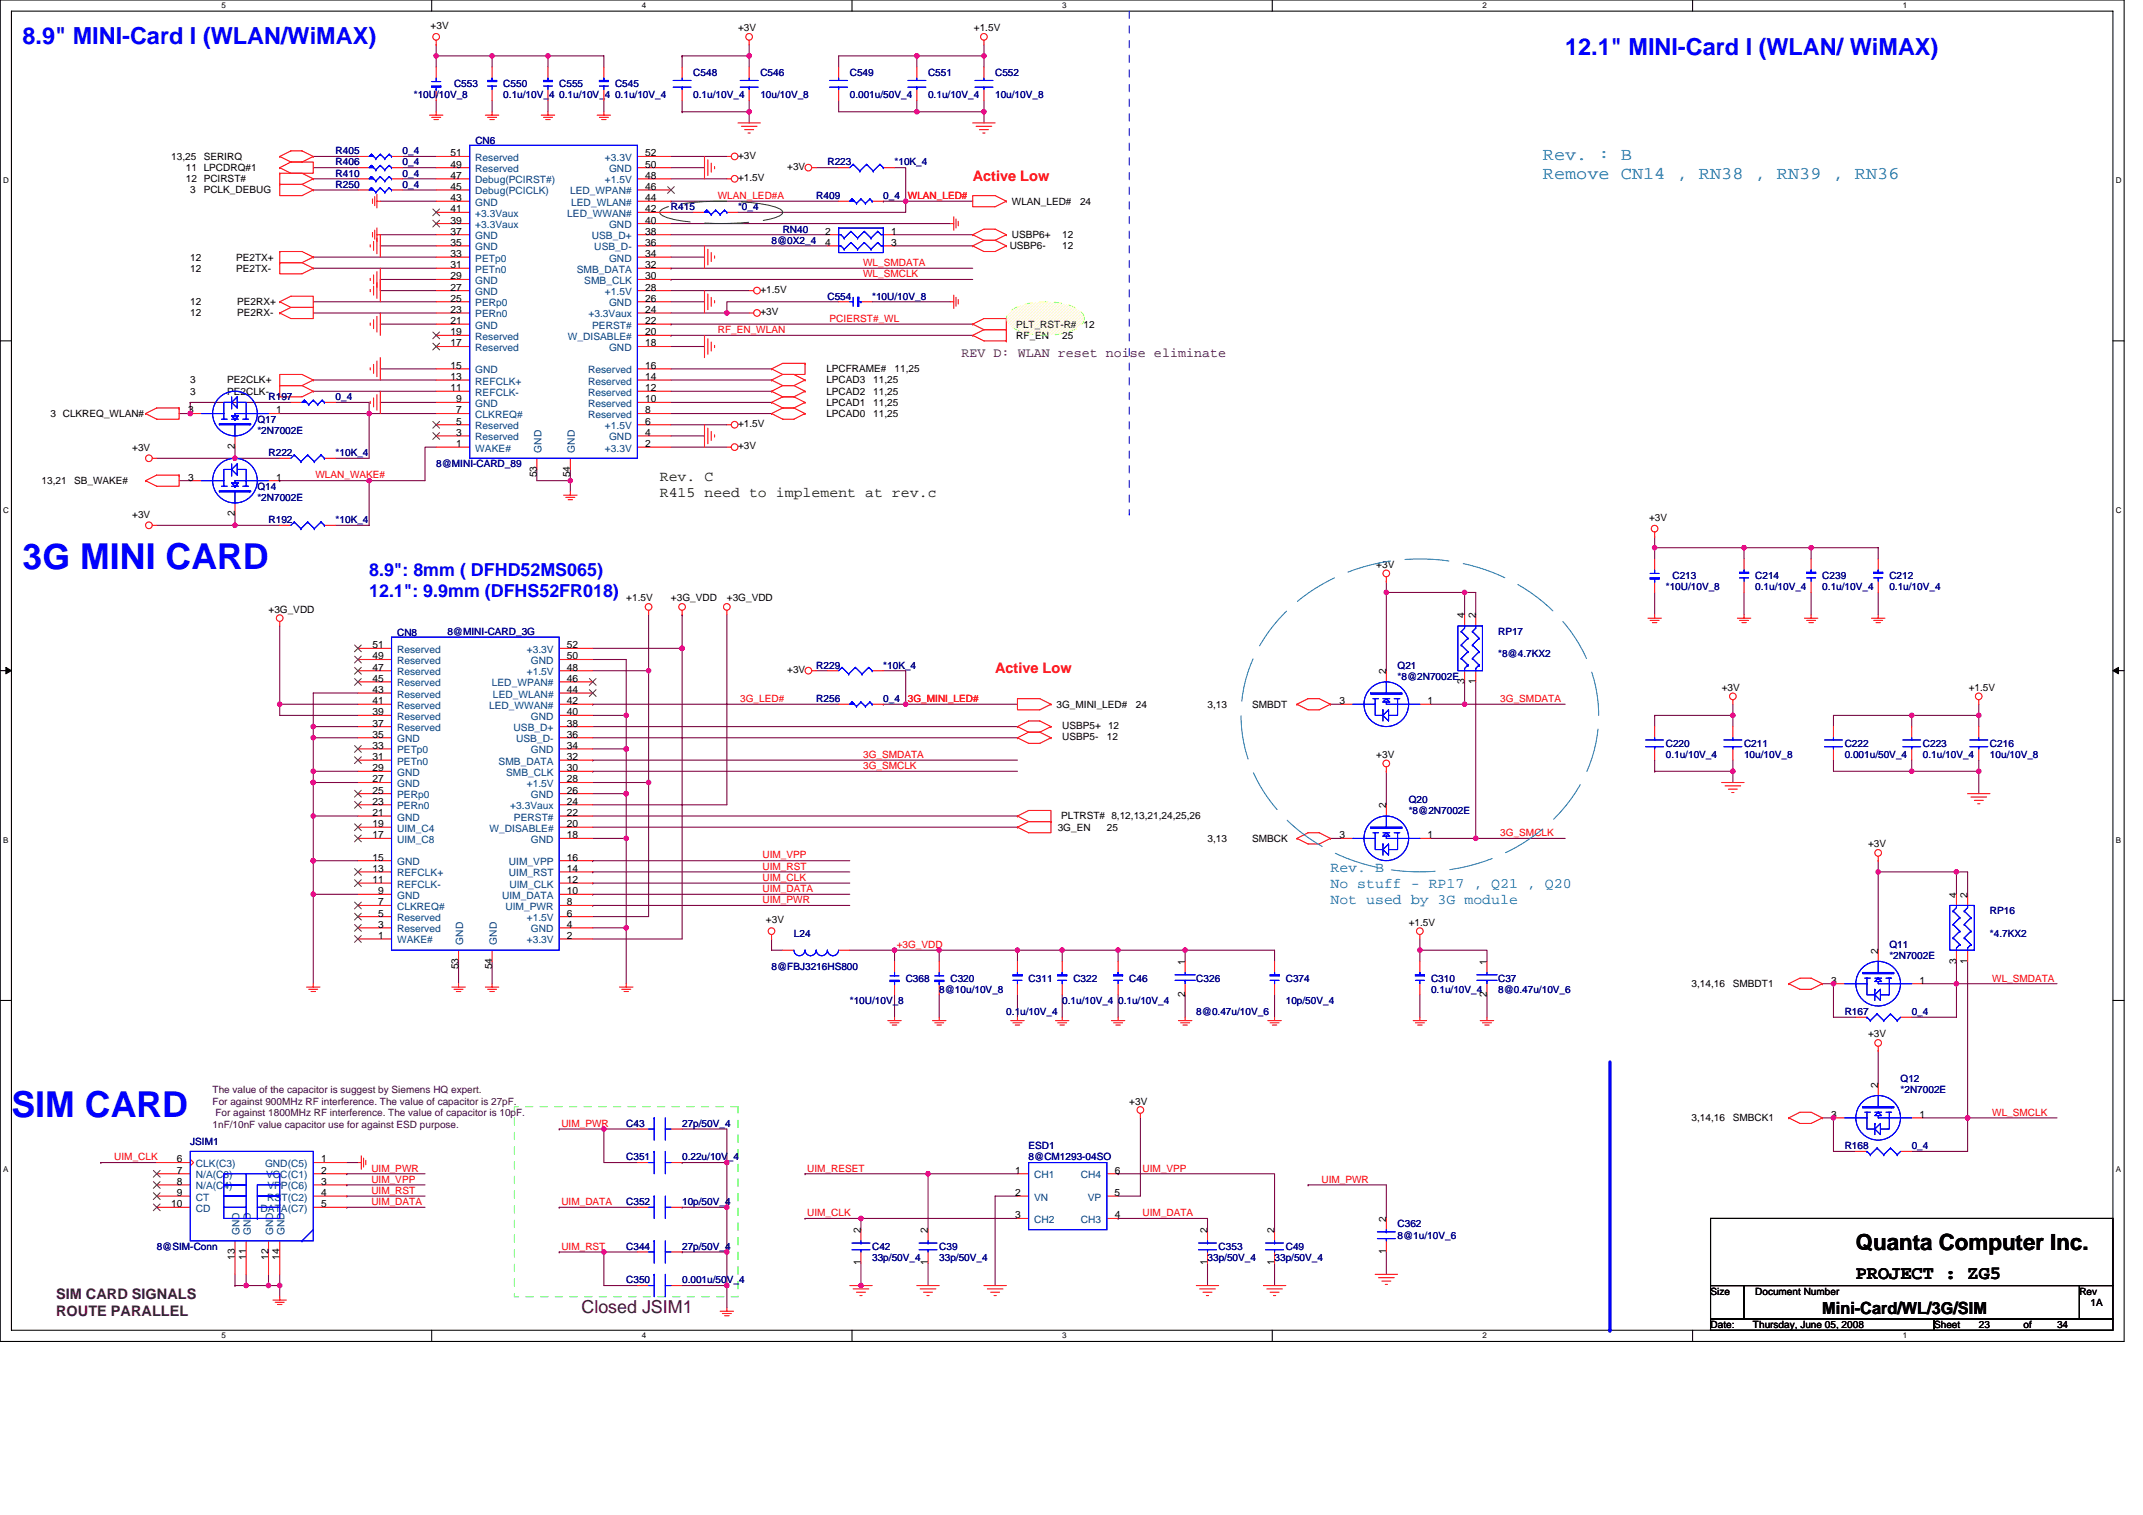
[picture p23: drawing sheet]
<svg xmlns="http://www.w3.org/2000/svg" width="297mm" height="210mm" viewBox="0 0 297 210" stroke-linecap="round" stroke-linejoin="round" font-family="sans-serif">
<defs><g id="words">
<g font-size="5" fill="#00f">
<text x="3.1" y="78.9">3G MINI CARD</text>
<text x="1.6" y="154.8">SIM CARD</text>
</g>
<g font-size="3.2" fill="#00f">
<text x="3.1" y="6">8.9&quot; MINI-Card I (WLAN/WiMAX)</text>
<text x="217" y="7.6">12.1&quot; MINI-Card I (WLAN/ WiMAX)</text>
</g>
<text font-size="3.1" x="257.2" y="173.2">Quanta Computer Inc.</text>
<text font-size="2.6" x="257.2" y="177.3">PROJECT : ZG5</text>
<g font-size="2.5" fill="#0080c0">
<text x="213.9" y="22.1">Rev. : B</text>
<text x="213.9" y="24.8">Remove CN14 , RN38 , RN39 , RN36</text>
</g>
<g font-size="2.5" fill="#00f">
<text x="51.2" y="79.8">8.9&quot;: 8mm ( DFHD52MS065)</text>
<text x="51.2" y="82.7">12.1&quot;: 9.9mm (DFHS52FR018)</text>
</g>
<text font-size="2.5" fill="#400040" x="80.6" y="181.9">Closed JSIM1</text>
<text font-size="2.3" x="252.6" y="182.2">Mini-Card/WL/3G/SIM</text>
<g font-size="2" fill="#f00">
<text x="134.8" y="25.1">Active Low</text>
<text x="137.9" y="93.3">Active Low</text>
</g>
<g font-size="2" fill="#004000">
<text x="91.4" y="66.7">Rev. C</text>
<text x="91.4" y="68.9">R415 need to implement at rev.c</text>
</g>
<g font-size="2" fill="#0080c0">
<text x="184.4" y="120.9">Rev. B</text>
<text x="184.4" y="123.1">No stuff - RP17 , Q21 , Q20</text>
<text x="184.4" y="125.3">Not used by 3G module</text>
</g>
<g font-size="2" fill="#400040">
<text x="7.8" y="180">SIM CARD SIGNALS</text>
<text x="7.8" y="182.4">ROUTE PARALLEL</text>
</g>
<text font-size="1.9" fill="#400040" x="133.3" y="49.5">REV D: WLAN reset noise eliminate</text>
<g font-size="1.4">
<text x="59.7" y="4">+3V</text>
<text x="102.3" y="4.3">+3V</text>
<text x="135" y="4.3">+1.5V</text>
<text x="23.7" y="22.2">13,25</text>
<text x="25.8" y="23.7">11 LPCDRQ#1</text>
<text x="28.2" y="22.2">SERIRQ</text>
<text x="62.5" y="21.7">51</text>
<text x="62.5" y="23.2">49</text>
<text x="89.4" y="21.7">52</text>
<text x="89.4" y="23.2">50</text>
<text x="102.3" y="22">+3V</text>
<text x="109.1" y="23.6">+3V</text>
<text x="25.8" y="25.3">12 PCIRST#</text>
<text x="26.4" y="26.8">3</text>
<text x="28.2" y="26.8">PCLK_DEBUG</text>
<text x="62.5" y="24.8">47</text>
<text x="62.5" y="26.3">45</text>
<text x="62.5" y="27.9">43</text>
<text x="62.5" y="29.4">41</text>
<text x="89.4" y="24.8">48</text>
<text x="89.4" y="27.9">44</text>
<text x="89.4" y="29.4">42</text>
<text x="89.4" y="26.3">46</text>
<text x="102.3" y="25.1">+1.5V</text>
<text x="140.3" y="28.4">WLAN_LED#</text>
<text x="149.7" y="28.4">24</text>
<text x="62.5" y="31">39</text>
<text x="62.5" y="32.5">37</text>
<text x="62.5" y="34.1">35</text>
<text x="62.5" y="35.6">33</text>
<text x="89.4" y="31">40</text>
<text x="89.4" y="35.6">34</text>
<text x="89.4" y="34.1">36</text>
<text x="89.4" y="32.5">38</text>
<text x="114.4" y="32.5">2</text>
<text x="114.4" y="34.1">4</text>
<text x="123.5" y="32.5">1</text>
<text x="123.5" y="34.1">3</text>
<text x="140" y="34.6">USBP6-</text>
<text x="140.3" y="33">USBP6+</text>
<text x="147.2" y="34.6">12</text>
<text x="147.2" y="33">12</text>
<text x="26.4" y="36.1">12</text>
<text x="26.4" y="37.7">12</text>
<text x="32.7" y="36.1">PE2TX+</text>
<text x="32.7" y="37.7">PE2TX-</text>
<text x="62.5" y="37.2">31</text>
<text x="62.5" y="38.7">29</text>
<text x="62.5" y="40.3">27</text>
<text x="62.5" y="41.8">25</text>
<text x="89.4" y="40.3">28</text>
<text x="89.4" y="41.8">26</text>
<text x="89.4" y="37.2">32</text>
<text x="89.4" y="38.7">30</text>
<text x="105.4" y="40.6">+1.5V</text>
<text x="26.4" y="42.3">12</text>
<text x="26.4" y="43.9">12</text>
<text x="32.9" y="42.3">PE2RX+</text>
<text x="32.9" y="43.9">PE2RX-</text>
<text x="62.5" y="43.4">23</text>
<text x="62.5" y="44.9">21</text>
<text x="62.5" y="46.5">19</text>
<text x="89.4" y="46.5">20</text>
<text x="89.4" y="43.4">24</text>
<text x="89.4" y="44.9">22</text>
<text x="105.4" y="43.7">+3V</text>
<text x="140.9" y="45.4">PLT_RST-R# 12</text>
<text x="140.9" y="46.9">RF_EN</text>
<text x="147.2" y="46.9">25</text>
<text x="26.4" y="53.1">3</text>
<text x="31.5" y="53.1">PE2CLK+</text>
<text x="62.5" y="48">17</text>
<text x="62.5" y="51.1">15</text>
<text x="62.5" y="52.7">13</text>
<text x="89.4" y="48">18</text>
<text x="89.4" y="51.1">16</text>
<text x="89.4" y="52.7">14</text>
<text x="114.5" y="51.6">LPCFRAME#</text>
<text x="114.5" y="53.1">LPCAD3</text>
<text x="121" y="53.1">11,25</text>
<text x="124" y="51.6">11,25</text>
<text x="7" y="57.8">3 CLKREQ_WLAN#</text>
<text x="26.1" y="57.3">3</text>
<text x="26.4" y="54.7">3</text>
<text x="31.5" y="54.7">PE2CLK-</text>
<text x="38.3" y="57.3">1</text>
<text x="62.5" y="54.2">11</text>
<text x="63.2" y="55.8">9</text>
<text x="63.2" y="57.3">7</text>
<text x="63.2" y="58.9">5</text>
<text x="89.4" y="58.9">6</text>
<text x="89.4" y="54.2">12</text>
<text x="89.4" y="55.8">10</text>
<text x="89.4" y="57.3">8</text>
<text x="102.3" y="59.2">+1.5V</text>
<text x="114.5" y="56.3">LPCAD1</text>
<text x="114.5" y="54.7">LPCAD2</text>
<text x="114.5" y="57.8">LPCAD0</text>
<text x="121" y="56.3">11,25</text>
<text x="121" y="54.7">11,25</text>
<text x="121" y="57.8">11,25</text>
<text x="18.3" y="62.4">+3V</text>
<text x="32.6" y="62.3" transform="rotate(-90 32.6 62.3)">2</text>
<text x="63.2" y="60.4">3</text>
<text x="63.2" y="62">1</text>
<text x="89.4" y="62">2</text>
<text x="89.4" y="60.4">4</text>
<text x="102.3" y="62.3">+3V</text>
<text x="5.8" y="67.1">13,21</text>
<text x="10.3" y="67.1">SB_WAKE#</text>
<text x="18.3" y="71.7">+3V</text>
<text x="26.1" y="66.6">3</text>
<text x="32.6" y="71.6" transform="rotate(-90 32.6 71.6)">2</text>
<text x="38.3" y="66.6">1</text>
<text x="74.4" y="66.2" transform="rotate(-90 74.4 66.2)">53</text>
<text x="79" y="66.2" transform="rotate(-90 79 66.2)">54</text>
<text x="228.6" y="72.2">+3V</text>
<text x="86.8" y="83.4">+1.5V</text>
<text x="93" y="83.4">+3G_VDD</text>
<text x="100.7" y="83.4">+3G_VDD</text>
<text x="190.8" y="78.7">+3V</text>
<text x="37.2" y="84.9">+3G_VDD</text>
<text x="51.6" y="89.9">51</text>
<text x="78.6" y="89.9">52</text>
<text x="203" y="85.7" transform="rotate(-90 203 85.7)">4</text>
<text x="204.5" y="85.7" transform="rotate(-90 204.5 85.7)">2</text>
<text x="51.6" y="91.4">49</text>
<text x="51.6" y="93">47</text>
<text x="51.6" y="94.5">45</text>
<text x="78.6" y="93">48</text>
<text x="78.6" y="91.4">50</text>
<text x="78.6" y="94.5">46</text>
<text x="109.1" y="93.3">+3V</text>
<text x="192.1" y="93.4" transform="rotate(-90 192.1 93.4)">2</text>
<text x="203" y="94.8" transform="rotate(-90 203 94.8)">3</text>
<text x="204.5" y="94.8" transform="rotate(-90 204.5 94.8)">1</text>
<text x="238.6" y="95.8">+3V</text>
<text x="272.9" y="95.8">+1.5V</text>
<text x="51.6" y="96">43</text>
<text x="51.6" y="97.6">41</text>
<text x="51.6" y="99.1">39</text>
<text x="51.6" y="100.7">37</text>
<text x="78.6" y="96">44</text>
<text x="78.6" y="99.1">40</text>
<text x="78.6" y="100.7">38</text>
<text x="78.6" y="97.6">42</text>
<text x="146.4" y="98.1">3G_MINI_LED#</text>
<text x="147.2" y="101">USBP5+</text>
<text x="153.6" y="101">12</text>
<text x="157.5" y="98.1">24</text>
<text x="167.4" y="98.1">3,13</text>
<text x="173.6" y="98.1">SMBDT</text>
<text x="185.6" y="97.6">3</text>
<text x="197.9" y="97.6">1</text>
<text x="51.6" y="102.2">35</text>
<text x="51.6" y="103.8">33</text>
<text x="51.6" y="105.3">31</text>
<text x="51.6" y="106.9">29</text>
<text x="78.6" y="103.8">34</text>
<text x="78.6" y="102.2">36</text>
<text x="78.6" y="105.3">32</text>
<text x="78.6" y="106.9">30</text>
<text x="147.2" y="102.6">USBP5-</text>
<text x="153.4" y="102.6">12</text>
<text x="190.8" y="105.1">+3V</text>
<text x="51.6" y="108.4">27</text>
<text x="51.6" y="110">25</text>
<text x="51.6" y="111.5">23</text>
<text x="51.6" y="113.1">21</text>
<text x="78.6" y="108.4">28</text>
<text x="78.6" y="110">26</text>
<text x="78.6" y="111.5">24</text>
<text x="78.6" y="113.1">22</text>
<text x="147.1" y="113.6">PLTRST# 8,12,13,21,24,25,26</text>
<text x="192.1" y="112" transform="rotate(-90 192.1 112)">2</text>
<text x="51.6" y="114.6">19</text>
<text x="51.6" y="116.2">17</text>
<text x="51.6" y="119.3">15</text>
<text x="78.6" y="114.6">20</text>
<text x="78.6" y="116.2">18</text>
<text x="78.6" y="119.3">16</text>
<text x="146.6" y="115.1">3G_EN</text>
<text x="153.4" y="115.1">25</text>
<text x="167.4" y="116.7">3,13</text>
<text x="173.6" y="116.7">SMBCK</text>
<text x="185.6" y="116.2">3</text>
<text x="197.9" y="116.2">1</text>
<text x="258.9" y="117.5">+3V</text>
<text x="51.6" y="120.8">13</text>
<text x="51.6" y="122.4">11</text>
<text x="52.4" y="123.9">9</text>
<text x="52.4" y="125.5">7</text>
<text x="78.6" y="120.8">14</text>
<text x="78.6" y="125.5">8</text>
<text x="78.6" y="123.9">10</text>
<text x="78.6" y="122.4">12</text>
<text x="271.2" y="124.4" transform="rotate(-90 271.2 124.4)">4</text>
<text x="272.7" y="124.4" transform="rotate(-90 272.7 124.4)">2</text>
<text x="52.4" y="127">5</text>
<text x="52.4" y="128.6">3</text>
<text x="52.4" y="130.1">1</text>
<text x="78.6" y="127">6</text>
<text x="78.6" y="130.1">2</text>
<text x="78.6" y="128.6">4</text>
<text x="106.2" y="128">+3V</text>
<text x="195.3" y="128.3">+1.5V</text>
<text x="63.5" y="134.3" transform="rotate(-90 63.5 134.3)">53</text>
<text x="68.2" y="134.3" transform="rotate(-90 68.2 134.3)">54</text>
<text x="164.3" y="133.7" transform="rotate(-90 164.3 133.7)">1</text>
<text x="206.1" y="133.7" transform="rotate(-90 206.1 133.7)">1</text>
<text x="234.5" y="136.8">3,14,16</text>
<text x="240.2" y="136.8">SMBDT1</text>
<text x="253.8" y="136.3">3</text>
<text x="260.3" y="132.2" transform="rotate(-90 260.3 132.2)">2</text>
<text x="266.1" y="136.3">1</text>
<text x="271.2" y="133.6" transform="rotate(-90 271.2 133.6)">3</text>
<text x="272.7" y="133.6" transform="rotate(-90 272.7 133.6)">1</text>
<text x="164.3" y="138.2" transform="rotate(-90 164.3 138.2)">2</text>
<text x="206.1" y="138.2" transform="rotate(-90 206.1 138.2)">2</text>
<text x="258.9" y="143.8">+3V</text>
<text x="156.5" y="153.1">+3V</text>
<text x="234.5" y="155.4">3,14,16</text>
<text x="240.2" y="155.4">SMBCK1</text>
<text x="253.8" y="154.9">3</text>
<text x="260.3" y="150.8" transform="rotate(-90 260.3 150.8)">2</text>
<text x="266.1" y="154.9">1</text>
<text x="24.5" y="161.1">6</text>
<text x="44.5" y="161.1">1</text>
<text x="23.7" y="167.3">10</text>
<text x="24.5" y="162.7">7</text>
<text x="24.5" y="164.2">8</text>
<text x="24.5" y="165.8">9</text>
<text x="44.5" y="164.2">3</text>
<text x="44.5" y="162.7">2</text>
<text x="44.5" y="165.8">4</text>
<text x="44.5" y="167.3">5</text>
<text x="140.7" y="162.7">1</text>
<text x="140.7" y="165.8">2</text>
<text x="154.5" y="165.8">5</text>
<text x="154.5" y="162.7">6</text>
<text x="119.3" y="170.9" transform="rotate(-90 119.3 170.9)">2</text>
<text x="128.6" y="170.9" transform="rotate(-90 128.6 170.9)">2</text>
<text x="140.7" y="168.9">3</text>
<text x="154.5" y="168.9">4</text>
<text x="167.4" y="170.9" transform="rotate(-90 167.4 170.9)">2</text>
<text x="176.7" y="170.9" transform="rotate(-90 176.7 170.9)">2</text>
<text x="192.1" y="173.8" transform="rotate(-90 192.1 173.8)">1</text>
<text x="192.1" y="169.4" transform="rotate(-90 192.1 169.4)">2</text>
<text x="32.6" y="174.6" transform="rotate(-90 32.6 174.6)">13</text>
<text x="34.1" y="174.6" transform="rotate(-90 34.1 174.6)">11</text>
<text x="37.2" y="174.6" transform="rotate(-90 37.2 174.6)">12</text>
<text x="38.8" y="174.6" transform="rotate(-90 38.8 174.6)">14</text>
<text x="119.3" y="175.4" transform="rotate(-90 119.3 175.4)">1</text>
<text x="128.6" y="175.4" transform="rotate(-90 128.6 175.4)">1</text>
<text x="167.4" y="175.4" transform="rotate(-90 167.4 175.4)">1</text>
<text x="176.7" y="175.4" transform="rotate(-90 176.7 175.4)">1</text>
<text x="237.1" y="179.4">Size</text>
<text x="243.3" y="179.4">Document Number</text>
<text x="288.2" y="179.4">Rev</text>
<text x="237.1" y="184.1">Date:</text>
<text x="243" y="184.1">Thursday, June 05, 2008</text>
<text x="268.1" y="184.1">Sheet</text>
<text x="274.3" y="184.1">23</text>
<text x="280.5" y="184.1">of</text>
<text x="285.1" y="184.1">34</text>
<text x="289.8" y="181">1A</text>
</g>
<g font-size="1.4" fill="#000080">
<text x="96.1" y="10.5">C548</text>
<text x="105.4" y="10.5">C546</text>
<text x="117.8" y="10.5">C549</text>
<text x="128.6" y="10.5">C551</text>
<text x="137.9" y="10.5">C552</text>
<text x="57.4" y="13.6">*10U/10V_8</text>
<text x="62.9" y="12.1">C553</text>
<text x="69.8" y="12.1">C550</text>
<text x="69.8" y="13.6">0.1u/10V_4</text>
<text x="77.5" y="12.1">C555</text>
<text x="77.5" y="13.6">0.1u/10V_4</text>
<text x="85.3" y="12.1">C545</text>
<text x="85.3" y="13.6">0.1u/10V_4</text>
<text x="96.1" y="13.6">0.1u/10V_4</text>
<text x="105.4" y="13.6">10u/10V_8</text>
<text x="117.8" y="13.6">0.001u/50V_4</text>
<text x="128.6" y="13.6">0.1u/10V_4</text>
<text x="137.9" y="13.6">10u/10V_8</text>
<text x="46.5" y="22.9">R406</text>
<text x="46.5" y="21.4">R405</text>
<text x="55.8" y="22.9">0_4</text>
<text x="55.8" y="21.4">0_4</text>
<text x="65.9" y="20">CN6</text>
<text x="114.7" y="22.9">R223</text>
<text x="124" y="22.9">*10K_4</text>
<text x="46.5" y="24.5">R410</text>
<text x="46.5" y="26">R250</text>
<text x="55.8" y="24.5">0_4</text>
<text x="55.8" y="26">0_4</text>
<text x="93" y="29.1">R415</text>
<text x="102.3" y="29.1">*0_4</text>
<text x="113.1" y="27.6">R409</text>
<text x="122.4" y="27.6">0_4</text>
<text x="106.9" y="33.8">8@0X2_4</text>
<text x="108.5" y="32.2">RN40</text>
<text x="114.7" y="41.5">C554</text>
<text x="120.9" y="41.5">*10U/10V_8</text>
<text x="35.7" y="58.6">Q17</text>
<text x="37.2" y="55.5">R197</text>
<text x="46.5" y="55.5">0_4</text>
<text x="35.7" y="60.1">*2N7002E</text>
<text x="37.2" y="63.2">R222</text>
<text x="46.5" y="63.2">*10K_4</text>
<text x="60.5" y="64.8">8@MINI-CARD_89</text>
<text x="35.7" y="67.9">Q14</text>
<text x="35.7" y="69.4">*2N7002E</text>
<text x="37.2" y="72.5">R192</text>
<text x="46.5" y="72.5">*10K_4</text>
<text x="230.9" y="81.8">*10U/10V_8</text>
<text x="231.8" y="80.3">C213</text>
<text x="243.3" y="80.3">C214</text>
<text x="243.3" y="81.8">0.1u/10V_4</text>
<text x="252.6" y="80.3">C239</text>
<text x="252.6" y="81.8">0.1u/10V_4</text>
<text x="261.9" y="80.3">C212</text>
<text x="261.9" y="81.8">0.1u/10V_4</text>
<text x="55" y="88.2">CN8</text>
<text x="62" y="88">8@MINI-CARD_3G</text>
<text x="207.7" y="88">RP17</text>
<text x="113.1" y="92.7">R229</text>
<text x="122.4" y="92.7">*10K_4</text>
<text x="193.7" y="92.7">Q21</text>
<text x="193.7" y="94.2">*8@2N7002E</text>
<text x="207.7" y="91.1">*8@4.7KX2</text>
<text x="113.1" y="97.3">R256</text>
<text x="122.4" y="97.3">0_4</text>
<text x="230.9" y="103.5">C220</text>
<text x="230.9" y="105.1">0.1u/10V_4</text>
<text x="241.7" y="103.5">C211</text>
<text x="241.7" y="105.1">10u/10V_8</text>
<text x="255.7" y="103.5">C222</text>
<text x="255.7" y="105.1">0.001u/50V_4</text>
<text x="266.5" y="103.5">C223</text>
<text x="266.5" y="105.1">0.1u/10V_4</text>
<text x="275.8" y="103.5">C216</text>
<text x="275.8" y="105.1">10u/10V_8</text>
<text x="195.3" y="111.3">Q20</text>
<text x="195.3" y="112.8">*8@2N7002E</text>
<text x="110" y="129.8">L24</text>
<text x="261.9" y="131.4">Q11</text>
<text x="275.8" y="126.7">RP16</text>
<text x="275.8" y="129.8">*4.7KX2</text>
<text x="106.9" y="134.5">8@FBJ3216HS800</text>
<text x="125.5" y="136">C368</text>
<text x="130.2" y="137.6">8@10u/10V_8</text>
<text x="131.7" y="136">C320</text>
<text x="142.6" y="136">C311</text>
<text x="148.8" y="136">C322</text>
<text x="156.5" y="136">C46</text>
<text x="165.8" y="136">C326</text>
<text x="178.2" y="136">C374</text>
<text x="198.4" y="136">C310</text>
<text x="198.4" y="137.6">0.1u/10V_4</text>
<text x="207.7" y="136">C37</text>
<text x="207.7" y="137.6">8@0.47u/10V_6</text>
<text x="261.9" y="132.9">*2N7002E</text>
<text x="117.8" y="139.1">*10U/10V_8</text>
<text x="139.5" y="140.7">0.1u/10V_4</text>
<text x="147.2" y="139.1">0.1u/10V_4</text>
<text x="155" y="139.1">0.1u/10V_4</text>
<text x="165.8" y="140.7">8@0.47u/10V_6</text>
<text x="178.2" y="139.1">10p/50V_4</text>
<text x="255.7" y="140.7">R167</text>
<text x="265" y="140.7">0_4</text>
<text x="263.4" y="150">Q12</text>
<text x="263.4" y="151.5">*2N7002E</text>
<text x="26.4" y="158.7">JSIM1</text>
<text x="86.8" y="156.2">C43</text>
<text x="86.8" y="160.8">C351</text>
<text x="94.5" y="160.8">0.22u/10V_4</text>
<text x="94.5" y="156.2">27p/50V_4</text>
<text x="142.6" y="159.3">ESD1</text>
<text x="142.6" y="160.8">8@CM1293-04SO</text>
<text x="255.7" y="159.3">R168</text>
<text x="265" y="159.3">0_4</text>
<text x="86.8" y="167">C352</text>
<text x="94.5" y="167">10p/50V_4</text>
<text x="21.7" y="173.2">8@SIM-Conn</text>
<text x="86.8" y="173.2">C344</text>
<text x="94.5" y="173.2">27p/50V_4</text>
<text x="120.9" y="173.2">C42</text>
<text x="130.2" y="173.2">C39</text>
<text x="168.9" y="173.2">C353</text>
<text x="178.2" y="173.2">C49</text>
<text x="193.7" y="170.1">C362</text>
<text x="193.7" y="171.7">8@1u/10V_6</text>
<text x="86.8" y="177.9">C350</text>
<text x="94.5" y="177.9">0.001u/50V_4</text>
<text x="120.9" y="174.8">33p/50V_4</text>
<text x="130.2" y="174.8">33p/50V_4</text>
<text x="167.4" y="174.8">33p/50V_4</text>
<text x="176.7" y="174.8">33p/50V_4</text>
</g>
<g font-size="1.4" fill="#004080">
<text x="65.9" y="22.3">Reserved</text>
<text x="65.9" y="23.9">Reserved</text>
<text x="83.8" y="22.3">+3.3V</text>
<text x="84.4" y="23.9">GND</text>
<text x="65.9" y="25.4">Debug(PCIRST#)</text>
<text x="65.9" y="27">Debug(PCICLK)</text>
<text x="65.9" y="28.5">GND</text>
<text x="79" y="27">LED_WPAN#</text>
<text x="79.2" y="28.5">LED_WLAN#</text>
<text x="83.8" y="25.4">+1.5V</text>
<text x="65.9" y="30.1">+3.3Vaux</text>
<text x="65.9" y="31.6">+3.3Vaux</text>
<text x="65.9" y="33.2">GND</text>
<text x="65.9" y="34.7">GND</text>
<text x="78.6" y="30.1">LED_WWAN#</text>
<text x="82" y="33.2">USB_D+</text>
<text x="82.4" y="34.7">USB_D-</text>
<text x="84.4" y="31.6">GND</text>
<text x="65.9" y="36.3">PETp0</text>
<text x="65.9" y="37.8">PETn0</text>
<text x="65.9" y="39.4">GND</text>
<text x="65.9" y="40.9">GND</text>
<text x="80" y="37.8">SMB_DATA</text>
<text x="81" y="39.4">SMB_CLK</text>
<text x="83.8" y="40.9">+1.5V</text>
<text x="84.4" y="36.3">GND</text>
<text x="65.9" y="42.4">PERp0</text>
<text x="65.9" y="44">PERn0</text>
<text x="65.9" y="45.6">GND</text>
<text x="65.9" y="47.1">Reserved</text>
<text x="78.7" y="47.1">W_DISABLE#</text>
<text x="81.6" y="44">+3.3Vaux</text>
<text x="82.1" y="45.6">PERST#</text>
<text x="84.4" y="42.4">GND</text>
<text x="65.9" y="48.7">Reserved</text>
<text x="65.9" y="51.8">GND</text>
<text x="65.9" y="53.3">REFCLK+</text>
<text x="81.5" y="51.8">Reserved</text>
<text x="81.5" y="53.3">Reserved</text>
<text x="84.4" y="48.7">GND</text>
<text x="65.9" y="54.9">REFCLK-</text>
<text x="65.9" y="56.4">GND</text>
<text x="65.9" y="57.9">CLKREQ#</text>
<text x="65.9" y="59.5">Reserved</text>
<text x="81.5" y="54.9">Reserved</text>
<text x="81.5" y="56.4">Reserved</text>
<text x="81.5" y="57.9">Reserved</text>
<text x="83.8" y="59.5">+1.5V</text>
<text x="65.9" y="61">Reserved</text>
<text x="65.9" y="62.6">WAKE#</text>
<text x="75.1" y="62.7" transform="rotate(-90 75.1 62.7)">GND</text>
<text x="79.7" y="62.7" transform="rotate(-90 79.7 62.7)">GND</text>
<text x="83.8" y="62.6">+3.3V</text>
<text x="84.4" y="61">GND</text>
<text x="55" y="90.5">Reserved</text>
<text x="55" y="92">Reserved</text>
<text x="55" y="93.6">Reserved</text>
<text x="55" y="95.1">Reserved</text>
<text x="68.2" y="95.1">LED_WPAN#</text>
<text x="73" y="90.5">+3.3V</text>
<text x="73" y="93.6">+1.5V</text>
<text x="73.6" y="92">GND</text>
<text x="55" y="96.7">Reserved</text>
<text x="55" y="98.2">Reserved</text>
<text x="55" y="99.8">Reserved</text>
<text x="55" y="101.3">Reserved</text>
<text x="67.8" y="98.2">LED_WWAN#</text>
<text x="68.3" y="96.7">LED_WLAN#</text>
<text x="71.2" y="101.3">USB_D+</text>
<text x="73.6" y="99.8">GND</text>
<text x="55" y="102.9">GND</text>
<text x="55" y="104.4">PETp0</text>
<text x="55" y="106">PETn0</text>
<text x="55" y="107.5">GND</text>
<text x="69.1" y="106">SMB_DATA</text>
<text x="70.1" y="107.5">SMB_CLK</text>
<text x="71.5" y="102.9">USB_D-</text>
<text x="73.6" y="104.4">GND</text>
<text x="55" y="109.1">GND</text>
<text x="55" y="110.6">PERp0</text>
<text x="55" y="112.2">PERn0</text>
<text x="55" y="113.7">GND</text>
<text x="70.7" y="112.2">+3.3Vaux</text>
<text x="71.2" y="113.7">PERST#</text>
<text x="73" y="109.1">+1.5V</text>
<text x="73.6" y="110.6">GND</text>
<text x="55" y="115.3">UIM_C4</text>
<text x="55" y="116.8">UIM_C8</text>
<text x="55" y="119.9">GND</text>
<text x="67.9" y="115.3">W_DISABLE#</text>
<text x="70.5" y="119.9">UIM_VPP</text>
<text x="73.6" y="116.8">GND</text>
<text x="55" y="121.5">REFCLK+</text>
<text x="55" y="123">REFCLK-</text>
<text x="55" y="124.6">GND</text>
<text x="69.6" y="124.6">UIM_DATA</text>
<text x="70.5" y="121.5">UIM_RST</text>
<text x="70.6" y="123">UIM_CLK</text>
<text x="55" y="126.1">CLKREQ#</text>
<text x="55" y="127.7">Reserved</text>
<text x="55" y="129.2">Reserved</text>
<text x="55" y="130.8">WAKE#</text>
<text x="64.2" y="130.9" transform="rotate(-90 64.2 130.9)">GND</text>
<text x="68.9" y="130.9" transform="rotate(-90 68.9 130.9)">GND</text>
<text x="70.1" y="126.1">UIM_PWR</text>
<text x="73" y="127.7">+1.5V</text>
<text x="73" y="130.8">+3.3V</text>
<text x="73.6" y="129.2">GND</text>
<text x="27.1" y="161.8">CLK(C3)</text>
<text x="36.7" y="161.8">GND(C5)</text>
<text x="27.1" y="163.3">N/A(C8)</text>
<text x="27.1" y="164.9">N/A(C4)</text>
<text x="27.1" y="166.4">CT</text>
<text x="27.1" y="168">CD</text>
<text x="36.1" y="168">DATA(C7)</text>
<text x="36.9" y="163.3">VCC(C1)</text>
<text x="37" y="166.4">RST(C2)</text>
<text x="37.1" y="164.9">VPP(C6)</text>
<text x="143.3" y="163.3">CH1</text>
<text x="143.3" y="166.4">VN</text>
<text x="149.8" y="163.3">CH4</text>
<text x="150.8" y="166.4">VP</text>
<text x="33.2" y="171.2" transform="rotate(-90 33.2 171.2)">GND</text>
<text x="34.8" y="171.2" transform="rotate(-90 34.8 171.2)">GND</text>
<text x="37.9" y="171.2" transform="rotate(-90 37.9 171.2)">GND</text>
<text x="39.4" y="171.2" transform="rotate(-90 39.4 171.2)">GND</text>
<text x="143.3" y="169.5">CH2</text>
<text x="149.8" y="169.5">CH3</text>
</g>
<g font-size="1.4" fill="#f00">
<text x="99.5" y="27.6">WLAN_LED#A</text>
<text x="125.8" y="27.6">WLAN_LED#</text>
<text x="119.6" y="38.4">WL_SMCLK</text>
<text x="119.6" y="36.9">WL_SMDATA</text>
<text x="99.5" y="46.2">RF_EN_WLAN</text>
<text x="115" y="44.6">PCIERST#_WL</text>
<text x="43.7" y="66.3">WLAN_WAKE#</text>
<text x="102.6" y="97.3">3G_LED#</text>
<text x="125.8" y="97.3">3G_MINI_LED#</text>
<text x="208" y="97.3">3G_SMDATA</text>
<text x="119.6" y="106.6">3G_SMCLK</text>
<text x="119.6" y="105.1">3G_SMDATA</text>
<text x="105.7" y="119">UIM_VPP</text>
<text x="208" y="115.9">3G_SMCLK</text>
<text x="105.7" y="122.1">UIM_CLK</text>
<text x="105.7" y="125.2">UIM_PWR</text>
<text x="105.7" y="123.6">UIM_DATA</text>
<text x="105.7" y="120.5">UIM_RST</text>
<text x="124.3" y="131.4">+3G_VDD</text>
<text x="276.1" y="136">WL_SMDATA</text>
<text x="276.1" y="154.6">WL_SMCLK</text>
<text x="15.8" y="160.8">UIM_CLK</text>
<text x="77.8" y="156.2">UIM_PWR</text>
<text x="51.5" y="167">UIM_DATA</text>
<text x="51.5" y="163.9">UIM_VPP</text>
<text x="51.5" y="165.5">UIM_RST</text>
<text x="51.5" y="162.4">UIM_PWR</text>
<text x="77.8" y="167">UIM_DATA</text>
<text x="111.9" y="162.4">UIM_RESET</text>
<text x="158.4" y="162.4">UIM_VPP</text>
<text x="183.2" y="163.9">UIM_PWR</text>
<text x="77.8" y="173.2">UIM_RST</text>
<text x="111.9" y="168.6">UIM_CLK</text>
<text x="158.4" y="168.6">UIM_DATA</text>
</g>
<g font-size="1.4" fill="#400040">
<text x="29.5" y="151.5">The value of the capacitor is suggest by Siemens HQ expert.</text>
<text x="29.5" y="153.1">For against 900MHz RF interference. The value of capacitor is 27pF.</text>
<text x="29.9" y="154.7">For against 1800MHz RF interference. The value of capacitor is 10pF.</text>
<text x="29.5" y="156.3">1nF/10nF value capacitor use for against ESD purpose.</text>
</g>
<g font-size="1.1">
<text x="30.7" y="1.1">5</text>
<text x="89" y="1.1">4</text>
<text x="147.2" y="1.1">3</text>
<text x="205.5" y="1.1">2</text>
<text x="263.7" y="1.1">1</text>
<text x=".4" y="25.4">D</text>
<text x="293.3" y="25.4">D</text>
<text x=".4" y="71.1">C</text>
<text x="293.3" y="71.1">C</text>
<text x=".4" y="116.8">B</text>
<text x="293.3" y="116.8">B</text>
<text x=".4" y="162.5">A</text>
<text x="293.3" y="162.5">A</text>
<text x="30.7" y="185.5">5</text>
<text x="89" y="185.5">4</text>
<text x="147.2" y="185.5">3</text>
<text x="205.5" y="185.5">2</text>
<text x="263.7" y="185.5">1</text>
</g>
</g></defs>
<path d="M0 0h294.4v185.9h-294.4zM1.6 1.5h291.3v182.9h-291.3z" fill="none" stroke="#000" stroke-width=".15"/>
<g fill="#fff">
<path d="M30.7 .2h.6v1.2h-.6z"/>
<path d="M30.7 184.5h.6v1.3h-.6z"/>
</g>
<path d="M59.8 0v1.5M59.8 184.4v1.5" fill="none" stroke="#000" stroke-width=".15"/>
<g fill="#fff">
<path d="M89 .2h.6v1.2h-.6z"/>
<path d="M89 184.5h.6v1.3h-.6z"/>
</g>
<path d="M118.1 0v1.5M118.1 184.4v1.5" fill="none" stroke="#000" stroke-width=".15"/>
<g fill="#fff">
<path d="M147.2 .2h.6v1.2h-.6z"/>
<path d="M147.2 184.5h.6v1.3h-.6z"/>
</g>
<path d="M176.3 0v1.5M176.3 184.4v1.5" fill="none" stroke="#000" stroke-width=".15"/>
<g fill="#fff">
<path d="M205.5 .2h.6v1.2h-.6z"/>
<path d="M205.5 184.5h.6v1.3h-.6z"/>
</g>
<path d="M234.6 0v1.5M234.6 184.4v1.5" fill="none" stroke="#000" stroke-width=".15"/>
<g fill="#fff">
<path d="M263.7 .2h.6v1.2h-.6z"/>
<path d="M263.7 184.5h.6v1.3h-.6z"/>
<path d="M.4 24.4h.8v1.2h-.8z"/>
<path d="M293.3 24.4h.8v1.2h-.8z"/>
<path d="M.4 70.1h.8v1.2h-.8z"/>
<path d="M293.3 70.1h.8v1.2h-.8z"/>
</g>
<path d="M0 47.2h1.6M292.9 47.2h1.5" fill="none" stroke="#000" stroke-width=".15"/>
<g fill="#fff">
<path d="M.4 115.8h.8v1.2h-.8z"/>
<path d="M293.3 115.8h.7v1.2h-.7z"/>
</g>
<path d="M0 93h1.6M292.9 93h1.5" fill="none" stroke="#000" stroke-width=".15"/>
<path d="M.8 92.5l.8 .5-.8 .4zM292.9 93l.7-.5v.9z" fill="#000" stroke="#000" stroke-width=".14"/>
<g fill="#fff">
<path d="M.4 161.5h.8v1.2h-.8z"/>
<path d="M293.2 161.5h.8v1.2h-.8z"/>
</g>
<path d="M0 138.7h1.6M292.9 138.7h1.5M237.1 178.2h4.6v4.6h-4.6zM237.1 168.9h55.8v9.3h-55.8zM241.7 178.2h46.5v4.6h-46.5zM288.2 178.2h4.7v4.6h-4.7zM237.1 182.8h31v1.6h-31zM268.1 182.8h24.8v1.6h-24.8z" fill="none" stroke="#000" stroke-width=".15"/>
<g fill="none" stroke="#800040" stroke-width=".15">
<path d="M60.5 13.9v1.6M60.5 7.7v1.6M60.5 7.7h.1M60.5 6.2v1.5M60.5 7.7h7.7M68.2 13.9v1.6M68.2 7.7h7.8M68.2 7.7v1.6M76 7.7h7.7v1.6M76 13.9v1.6M76 7.7v1.6M76 7.7h.1"/>
<path d="M83.7 13.9v1.6M94.5 13.9v1.6M94.5 15.5h.1M94.5 7.7v1.6M94.5 7.7h.1M94.5 15.5h9.3M94.5 7.7h9.3M103.8 13.9v1.6M103.8 6.2v1.5M103.8 15.5v1.5M103.8 7.7v1.6M116.2 13.9v1.6h10.9"/>
<path d="M116.2 9.3v-1.6h10.9v1.6M127.1 15.5h.1M127.1 7.7h.1M127.1 13.9v1.6M127.1 15.5h9.3M127.1 7.7h9.3M136.4 13.9v1.6M136.4 15.5v1.5M136.4 7.7v1.6M136.4 6.2v1.5M43.4 35.6h17.1M43.4 37.2h17.1"/>
<path d="M43.4 21.7h6.2M43.4 23.2h6.2M43.4 26.3h6.2M43.4 24.8h6.2M52.7 34.1h7.8M52.7 38.7h7.8M52.7 32.5h7.8M52.7 27.9h7.8M55.8 21.7h4.7M55.8 23.2h4.7M55.8 26.3h4.7M55.8 24.8h4.7"/>
<path d="M93 35.6h4.6M93 38.7h.1M93 37.2h.1M93 23.2h4.6M93 24.8h7.8M93 31h38.7M93 21.7h7.8M93 27.9h.1M93 32.5h21.7M93 34.1h21.7M93 29.4h3.1M93 38.7h41.8"/>
<path d="M93 37.2h41.8M93 27.9h23.2M113.1 23.2h3.1M122.4 27.9h.1M122.4 27.9h12.4M124 32.5h10.8M124 34.1h10.8M124 23.2h1.5v4.7M125.5 27.9h.1M125.5 27.9v1.5h-23.2M26.4 55.8v1.5h-1.6M26.4 55.8h13.9"/>
<path d="M26.4 55.8h.1M38.8 57.3h12.4M43.4 41.8h17.1M43.4 43.4h17.1M43.4 52.7h17.1M43.4 54.2h17.1M46.5 55.8h4.7v1.5M51.2 57.3h9.3M51.2 57.3h.1M51.2 57.3v6.2h-4.7M52.7 40.3h7.8M52.7 44.9h7.8"/>
<path d="M52.7 51.1h7.8M52.7 55.8h7.8M93 41.8h4.6M93 44.9h.1M93 40.3h10.8M93 58.9h7.8M93 43.4h7.8M93 46.5h.1M93 48h4.6M93 51.1h13.9M93 52.7h13.9M93 54.2h13.9"/>
<path d="M93 55.8h13.9M93 57.3h13.9M93 44.9h41.8M93 46.5h41.8M100.8 43.4h.1M100.8 43.4h3M116.2 41.8h-15.4v1.6M120.9 41.8h10.8M21.7 72.8h10.9M21.7 63.5h10.9M24.8 66.6h1.6M32.6 72.8h.1"/>
<path d="M32.6 71.3v1.5M32.6 63.5h.1M32.6 62v1.5M32.6 72.8h6.2M32.6 63.5h6.2M38.8 66.6h.1M38.8 66.6h12.4M51.2 66.6v6.2h-4.7M51.2 66.6h.1M60.5 62h-1.6v4.6h-7.7M74.4 65.1v1.5h4.7M79.1 66.6h.1"/>
<path d="M79.1 65.1v1.5M79.1 66.6v1.6M93 60.4h4.6M93 62h7.8M229.3 75.9v1.6M229.3 75.9h.1M229.3 74.4v1.5M229.3 75.9h12.4M241.7 75.9h9.3M241.7 75.9v1.6M251 75.9h9.3v1.6M251 75.9v1.6"/>
<path d="M251 75.9h.1M38.8 97.6h10.8M38.8 97.6v1.6h10.8M38.8 86.8v10.8M38.8 97.6h.1M49.6 96.1h-6.2v6.2M82.2 89.9h12.3M82.2 91.4h4.6v7.8M82.2 99.2h4.6M82.2 93h7.7M82.2 97.6h.1M82.2 97.6h34"/>
<path d="M86.8 99.2h.1M86.8 99.2v37.1M89.9 93v34h-7.7M89.9 85.2v7.8M89.9 93h.1M94.5 89.9h.1M94.5 85.2v44.9h-12.3M94.5 85.2h.1M100.8 85.2v26.3h-18.6M113.1 93h1.6M122.4 93h3.1v4.6M122.4 97.6h.1"/>
<path d="M122.4 97.6h18.6M125.5 97.6h.1M184.4 97.6h1.6M192.2 82.1v10.9M192.2 82.1h.1M192.2 80.6v1.5M192.2 82.1h10.8M198.4 97.6h4.6M203 82.1h1.6v3.1M203 82.1v3.1M203 94.5v3.1M203 97.6h.1"/>
<path d="M203 97.6h14M204.6 94.5v21.7M229.3 82.1v3.1M229.3 99.2v1.5M229.3 99.2h.1M229.3 99.2h10.9M240.2 97.6v1.6M240.2 99.2v1.5M241.7 82.1v3.1M251 82.1v3.1M260.3 82.1v3.1M265 99.2h.1"/>
<path d="M265 99.2h9.3M274.3 99.2v1.5M274.3 97.6v1.6M43.4 119.3h.1M43.4 113.1h.1M43.4 106.9h6.2M43.4 113.1h6.2M43.4 119.3h6.2M43.4 106.9h.1M43.4 108.5h6.2M43.4 102.3h.1M43.4 102.3h6.2"/>
<path d="M43.4 108.5h.1M43.4 100.7h.1M43.4 102.3v34M43.4 100.7h6.2M82.2 100.7h58.8M82.2 108.5h7.7M82.2 102.3h58.8M82.2 110h4.6M82.2 103.8h4.6M82.2 116.2h4.6M82.2 113.1h58.8M82.2 106.9h.1"/>
<path d="M82.2 105.4h.1M82.2 114.6h58.8M82.2 119.3h.1M82.2 106.9h58.8M82.2 105.4h58.8M82.2 119.3h35.6M86.8 103.8h.1M86.8 110h.1M86.8 116.2h.1M89.9 108.5h.1M184.4 116.2h1.6M192.2 106.9v4.6"/>
<path d="M198.4 116.2h6.2M204.6 116.2h.1M204.6 116.2h12.4M229.3 105.4v1.5M229.3 106.9h.1M229.3 106.9h10.9M240.2 105.4v1.5M240.2 106.9v1.6M254.1 105.4v1.5h10.9M254.1 100.7v-1.5h10.9v1.5M260.3 119.3v1.6M265 106.9h.1"/>
<path d="M265 105.4v1.5M265 106.9h9.3M274.3 105.4v1.5M274.3 106.9v3.1M43.4 124h.1M43.4 124h6.2M63.6 133.2v3.1M68.2 133.2v3.1M82.2 128.6h4.6M82.2 122.4h.1M82.2 125.5h.1M82.2 124h.1"/>
<path d="M82.2 120.9h.1M82.2 122.4h35.6M82.2 125.5h35.6M82.2 124h35.6M82.2 120.9h35.6M86.8 128.6h.1M106.9 130.1v1.6h1.6M117.8 131.7h6.2M124 137.9v3.1M124 131.7v1.5M124 131.7h.1M124 131.7h6.2"/>
<path d="M130.2 137.9v3.1M130.2 131.7v1.5M130.2 131.7h10.8M141 137.9v3.1M141 131.7v1.5M141 131.7h.1M141 131.7h6.2M147.2 137.9v3.1M147.2 131.7v1.5M147.2 131.7h7.8M155 131.7h.1M155 131.7h21.7v1.5"/>
<path d="M155 131.7v1.5M155 137.9v3.1M164.3 131.7h.1M164.3 137.9v3.1M164.3 131.7v1.5M176.7 137.9v3.1M196.8 137.9v3.1M196.8 131.7v1.5M196.8 131.7h9.3v1.5M196.8 131.7h.1M196.8 130.1v1.6M206.1 137.9v3.1"/>
<path d="M252.6 136.3h1.5v4.7h3.1M252.6 136.3h.1M260.3 120.9v10.8M260.3 120.9h.1M260.3 120.9h10.9M266.5 136.3h4.7M271.2 136.3v4.7h-6.2M271.2 120.9h1.5v3.1M271.2 120.9v3.1M271.2 133.2v3.1M271.2 136.3h.1M271.2 136.3h13.9"/>
<path d="M272.7 133.2v21.7M77.5 156.5h.1M77.5 156.5h6.2M83.7 156.5h4.6M83.7 156.5v4.6h4.6M83.7 156.5h.1M94.5 156.5h6.3v4.6M158.1 154.9v10.9h-3.1M252.6 154.9h1.5M254.1 154.9h.1M254.1 154.9v4.7h3.1M260.3 145.6v4.7"/>
<path d="M266.5 154.9h6.2M272.7 154.9v4.7h-7.7M272.7 154.9h.1M272.7 154.9h12.4M14 161.1h.1M14 161.1h7.7M32.6 178.2h.1M32.6 176.6v1.6M32.6 178.2h1.5M34.1 176.6v1.6h3.1M37.2 176.6v1.6h1.6M38.8 178.2v1.5"/>
<path d="M38.8 178.2h.1M38.8 176.6v1.6M48.1 161.1h1.5M48.1 167.3h.1M48.1 164.2h.1M48.1 165.8h.1M48.1 162.7h.1M48.1 164.2h10.8M48.1 162.7h10.8M48.1 167.3h10.8M48.1 165.8h10.8M77.5 167.3h.1"/>
<path d="M77.5 173.5h.1M77.5 167.3h10.8M77.5 173.5h6.2M83.7 173.5h4.6M83.7 173.5h.1M83.7 173.5v4.7h4.6M94.5 167.3h.1M94.5 173.5h.1M94.5 178.2h6.3M94.5 161.1h.1M94.5 167.3h6.3M94.5 173.5h6.3"/>
<path d="M94.5 161.1h6.3M100.8 167.3v6.2M100.8 173.5h.1M100.8 161.1v6.2M100.8 178.2v3.1M100.8 173.5v4.7M111.6 162.7h.1M111.6 168.9h.1M111.6 168.9h29.4M111.6 162.7h29.4M119.3 168.9h.1M119.3 168.9v1.5"/>
<path d="M119.3 178.2h.1M119.3 175.1v3.1M128.6 162.7v7.7M128.6 175.1v3.1M128.6 162.7h.1M141 165.8h-3.1v12.4M155 168.9h12.4v1.5M155 168.9h.1M155 162.7h21.7v7.7M155 162.7h.1M167.4 175.1v3.1M176.7 175.1v3.1"/>
<path d="M181.3 164.2h10.9v4.7M181.3 164.2h.1M192.2 173.5v3.1"/>
</g>
<g fill="#f0f" stroke="#f0f" stroke-width=".15">
<circle cx="32.6" cy="72.8" r=".31"/>
<circle cx="103.8" cy="15.5" r=".31"/>
<circle cx="103.8" cy="7.7" r=".31"/>
<circle cx="51.2" cy="66.6" r=".3"/>
<circle cx="136.4" cy="15.5" r=".31"/>
<circle cx="127.1" cy="15.5" r=".31"/>
<circle cx="136.4" cy="7.7" r=".31"/>
<circle cx="127.1" cy="7.7" r=".31"/>
<circle cx="79" cy="66.6" r=".3"/>
<circle cx="43.4" cy="119.3" r=".31"/>
<circle cx="94.5" cy="89.9" r=".3"/>
<circle cx="86.8" cy="110" r=".3"/>
<circle cx="86.8" cy="103.8" r=".31"/>
<circle cx="43.4" cy="113.1" r=".3"/>
<circle cx="43.4" cy="108.4" r=".31"/>
<circle cx="43.4" cy="106.9" r=".3"/>
<circle cx="43.4" cy="123.9" r=".31"/>
<circle cx="86.8" cy="128.6" r=".3"/>
<circle cx="43.4" cy="102.2" r=".3"/>
<circle cx="86.8" cy="99.1" r=".3"/>
<circle cx="89.9" cy="108.4" r=".31"/>
<circle cx="89.9" cy="93" r=".31"/>
<circle cx="130.2" cy="131.7" r=".31"/>
<circle cx="124" cy="131.7" r=".31"/>
<circle cx="43.4" cy="100.7" r=".31"/>
<circle cx="155" cy="131.7" r=".31"/>
<circle cx="147.2" cy="131.7" r=".31"/>
<circle cx="141" cy="131.7" r=".31"/>
<circle cx="164.3" cy="131.7" r=".31"/>
<circle cx="86.8" cy="116.2" r=".31"/>
<circle cx="38.8" cy="97.6" r=".31"/>
<circle cx="119.3" cy="168.9" r=".31"/>
<circle cx="119.3" cy="178.2" r=".31"/>
<circle cx="204.5" cy="116.2" r=".31"/>
<circle cx="203" cy="97.6" r=".3"/>
<circle cx="203" cy="82.1" r=".3"/>
<circle cx="192.2" cy="82.1" r=".3"/>
<circle cx="100.7" cy="167.3" r=".31"/>
<circle cx="100.7" cy="173.5" r=".31"/>
<circle cx="100.7" cy="178.2" r=".31"/>
<circle cx="100.7" cy="161.1" r=".31"/>
<circle cx="83.7" cy="156.5" r=".3"/>
<circle cx="83.7" cy="173.5" r=".31"/>
<circle cx="100.7" cy="43.4" r=".31"/>
<circle cx="75.9" cy="7.7" r=".31"/>
<circle cx="68.2" cy="7.7" r=".31"/>
<circle cx="60.4" cy="7.7" r=".31"/>
<circle cx="272.7" cy="154.9" r=".31"/>
<circle cx="254.1" cy="154.9" r=".31"/>
<circle cx="254.1" cy="136.3" r=".3"/>
<circle cx="271.2" cy="136.3" r=".31"/>
<circle cx="271.2" cy="120.8" r=".31"/>
<circle cx="260.3" cy="120.8" r=".3"/>
<circle cx="196.8" cy="131.7" r=".31"/>
<circle cx="251" cy="75.9" r=".31"/>
<circle cx="241.7" cy="75.9" r=".3"/>
<circle cx="229.3" cy="75.9" r=".3"/>
<circle cx="240.2" cy="106.9" r=".31"/>
<circle cx="240.2" cy="99.1" r=".31"/>
<circle cx="274.3" cy="106.9" r=".31"/>
<circle cx="265" cy="106.9" r=".3"/>
<circle cx="274.3" cy="99.1" r=".31"/>
<circle cx="265" cy="99.1" r=".3"/>
<circle cx="37.2" cy="178.2" r=".31"/>
<circle cx="38.8" cy="178.2" r=".31"/>
<circle cx="34.1" cy="178.2" r=".31"/>
<circle cx="32.6" cy="63.5" r=".3"/>
<circle cx="51.2" cy="57.3" r=".31"/>
<circle cx="26.4" cy="57.3" r=".31"/>
<circle cx="128.6" cy="162.7" r=".31"/>
<circle cx="125.5" cy="27.9" r=".3"/>
<circle cx="125.5" cy="97.6" r=".3"/>
</g>
<g fill="none" stroke="#f00" stroke-width=".15">
<path d="M59.5 16h1.9M59.8 16.3h1.3M60.2 16.6h.6M60.5 15.5v.5M60.5 6.2h.1M60.5 5.6v.6M60.5 9.3v1.5M60.5 12.4v1.5M67.3 16h1.8M67.6 16.3h1.2M67.9 16.6h.6M68.2 15.5v.5"/>
<path d="M68.2 9.3v1.5M68.2 12.4v1.5M75 16h1.9M75.3 16.3h1.3M75.6 16.6h.7M76 15.5v.5M76 9.3v1.5M76 12.4v1.5M82.8 16h1.8M83.1 16.3h1.2M83.4 16.6h.6M83.7 15.5v.5"/>
<path d="M83.7 9.3v1.5M83.7 12.4v1.5M94.5 9.3v1.5M94.5 12.4v1.5M102.3 17h3.1M102.8 17.5h2.1M103.2 18h1.3M103.7 18.4h.3M103.8 5.6v.6M103.8 9.3v1.5M103.8 12.4v1.5M116.2 9.3v1.5"/>
<path d="M116.2 12.4v1.5M127.1 9.3v1.5M127.1 12.4v1.5M134.8 17h3.1M135.3 17.5h2.2M135.8 18h1.2M136.2 18.4h.3M136.4 5.6v.6M136.4 9.3v1.5M136.4 12.4v1.5M38.8 21.7l1.5-.8h1.6l1.5 .8M38.8 21.7h.1"/>
<path d="M38.8 23.2h.1M38.8 25.6h3.1M38.8 25.6v1.5h3.1l1.5-.8M38.8 25.6h.1M38.8 24h3.1l1.5 .8M38.8 24v1.6h3.1M38.8 24h.1M38.8 34.9h3.1l1.5 .7M38.8 34.9v1.5h3.1M38.8 34.9h.1M38.8 36.4h3.1M38.8 36.4v1.6h3.1l1.5-.8"/>
<path d="M38.8 36.4h.1M38.8 21.7l1.5 .8M40.3 22.5h3.1v1.5h-3.1l-1.5-.8M40.3 22.5l-1.5 .7M41.9 25.6l1.5 .7M41.9 36.4l1.5 .8M43.4 21.7h.1M43.4 21.7l-1.5 .8h-1.6M43.4 26.3h.1M43.4 24.8h.1M43.4 35.6h.1M43.4 37.2h.1"/>
<path d="M43.4 24.8l-1.5 .8M43.4 35.6l-1.5 .8M49.6 24.8h1.6M49.6 21.7h1.6M49.6 23.2h1.6M49.6 26.3h1.6M51.3 38.6v.3M51.3 33.9v.3M51.6 32.2v.6M51.6 27.6v.6M51.8 39.7v1.2M51.8 38.1v1.2"/>
<path d="M51.8 33.5v1.2M51.9 31.9v1.3M51.9 27.3v1.2M52.2 39.2v2.2M52.2 37.6v2.2M52.2 32.5h.5v3.1M52.2 31.6v1.9M52.2 27.9h.5M52.2 27v1.8M52.2 33v2.2M52.7 38.7v3.1M52.7 37.2v3.1"/>
<path d="M54.3 24.8h1.5M54.3 21.7h1.5M54.3 23.2h1.5M54.3 26.3h1.5M60.5 24.8h4.6M60.5 21.7h4.6M60.5 23.2h4.6M60.5 26.3h4.6M60.5 27.9h4.6M60.5 29.4h4.6M60.5 31h4.6M60.5 32.5h4.6"/>
<path d="M60.5 34.1h4.6M60.5 35.6h4.6M60.5 37.2h4.6M60.5 38.7h4.6M88.3 24.8h4.7M88.3 21.7h4.7M88.3 23.2h4.7M88.3 26.3h4.7M88.3 27.9h4.7M88.3 29.4h4.7M88.3 31h4.7M88.3 32.5h4.7"/>
<path d="M88.3 34.1h4.7M88.3 35.6h4.7M88.3 37.2h4.7M88.3 38.7h4.7M96.1 29.4h1.5M97.6 34.1v3.1M97.6 21.7v3.1M98.1 34.5v2.2M98.1 22.2v2.1M98.6 35v1.2M98.6 22.6v1.3M99 35.5v.3"/>
<path d="M99 23.1v.3M100.8 24.8h.6M100.8 21.7h.6M100.8 29.4h1.5M112.5 23.2h.6M114.7 32.5h1.5M114.7 34.1h1.5M116.2 23.2h1.6M116.2 27.9h1.6M120.9 27.9h1.5M122.4 23.2h1.6M122.4 32.5h1.6"/>
<path d="M122.4 34.1h1.6M131.7 31h.5M132.2 30.1v1.8M132.5 30.4v1.2M132.8 30.7v.6M134.8 27.1h3.1l1.6 .8-1.6 .8h-3.1zM134.8 34.1h.1M134.8 34.1l1.6 .8h1.5l1.6-.8M134.8 32.5l1.6-.7h1.5l1.6 .7M134.8 32.5h.1M134.8 32.5l1.6 .8M136.4 33.3h1.5"/>
<path d="M136.4 33.3l-1.6 .8M137.9 33.3l1.6 .8M139.5 27.9h.1M139.5 34.1h.1M139.5 32.5h.1M139.5 32.5l-1.6 .8M20.2 57.3h.1M24.8 56.5h-3.1l-1.5 .8M24.8 56.5v1.6h-3.1l-1.5-.8M24.8 56.5h.1M26.4 57.3h1.5M37.2 57.3h1.6"/>
<path d="M38.8 41.8l1.5-.7h3.1v1.5h-3.1M38.8 41.8h.1M38.8 43.4h.1M38.8 41.8l1.5 .8M40.3 42.6h3.1v1.6h-3.1l-1.5-.8M40.3 42.6l-1.5 .8M40.3 55.8h1.6M41.9 53.4h-3.1v1.6h3.1l1.5-.8M41.9 53.4l1.5 .8M43.4 54.2h.1M43.4 52.7l-1.5-.8h-3.1v1.5h3.1M43.4 52.7h.1"/>
<path d="M43.4 52.7l-1.5 .7M45 55.8h1.5M51.3 40.1v.3M51.3 44.8v.3M51.3 51v.3M51.3 55.6v.3M51.8 44.3v1.3M51.8 50.5v1.2M51.8 55.1v1.3M52.2 43.8v2.2M52.2 50v2.2M52.2 54.7v2.2"/>
<path d="M52.7 43.4v3.1M52.7 49.6v3.1M52.7 54.2v3.1M60.5 57.3h4.6M60.5 40.3h4.6M60.5 41.8h4.6M60.5 43.4h4.6M60.5 44.9h4.6M60.5 46.5h4.6M60.5 48h4.6M60.5 51.1h4.6M60.5 52.7h4.6"/>
<path d="M60.5 54.2h4.6M60.5 55.8h4.6M60.5 58.9h4.6M88.3 57.3h4.7M88.3 40.3h4.7M88.3 41.8h4.7M88.3 43.4h4.7M88.3 44.9h4.7M88.3 46.5h4.7M88.3 48h4.7M88.3 51.1h4.7M88.3 52.7h4.7"/>
<path d="M88.3 54.2h4.7M88.3 55.8h4.7M88.3 58.9h4.7M97.6 40.3v3.1M97.6 58.9v3.1M97.6 46.5v3.1M98.1 40.7v2.2M98.1 59.3v2.2M98.1 46.9v2.2M98.6 41.2v1.2M98.6 59.8v1.2M98.6 47.4v1.3"/>
<path d="M99 41.7v.3M99 47.9v.3M100.8 58.9h.6M103.8 40.3h.7M103.8 43.4h.7M106.9 51.1h.1M106.9 55.8h.1M106.9 54.2h.1M106.9 52.7h.1M106.9 57.3l1.6 .8h1.5l1.6-.8M106.9 57.3h.1M106.9 51.1l1.6 .8"/>
<path d="M106.9 55.8l1.6 .7M106.9 54.2l1.6 .8M106.9 52.7l1.6 .7M108.5 55h1.5M108.5 56.5h1.5M108.5 53.4h1.5M108.5 51.9h1.5l1.6 .8M108.5 55l-1.6 .8M108.5 53.4l-1.6 .8M108.5 51.9l-1.6 .8M108.5 56.5l-1.6 .8M110 55l1.6 .8"/>
<path d="M110 53.4l1.6 .8M110 56.5l1.6 .8M111.6 50.4h-3.1l-1.6 .7M111.6 50.4v1.5h-3.1M111.6 50.4h.1M111.6 55.8h.1M111.6 54.2h.1M111.6 52.7h.1M111.6 57.3h.1M111.6 55.8l-1.6 .7M111.6 54.2l-1.6 .8M111.6 52.7l-1.6 .7"/>
<path d="M116.2 41.8h1.6M119.3 41.8h1.6M131.7 41.8h.5M132.2 40.9v1.9M132.5 41.2v1.2M132.8 41.5v.6M134.8 44.9h.1M134.8 44.9l1.6-.7h3.1v1.5M134.8 46.5l1.6 .8h3.1M134.8 46.5h.1M134.8 44.9l1.6 .8M136.4 45.7h3.1"/>
<path d="M136.4 45.7h3.1v1.6M136.4 45.7l-1.6 .8M139.5 45.7h.1M139.5 47.3h.1M20.2 66.6h.1M21.1 72.8h.6M21.1 63.5h.6M24.8 65.8h-3.1l-1.5 .8M24.8 65.8v1.6h-3.1l-1.5-.8M24.8 65.8h.1M26.4 66.6h1.5M32.6 60.4v1.6"/>
<path d="M32.6 69.7v1.6M37.2 66.6h1.6M38.8 63.5h1.5M38.8 72.8h1.5M45 63.5h1.5M45 72.8h1.5M60.5 60.4h4.6M60.5 62h4.6M74.4 63.5v1.6M78.1 68.6h1.9M78.4 68.9h1.3M78.7 69.3h.7"/>
<path d="M79.1 68.2v.4M79.1 63.5v1.6M88.3 60.4h4.7M88.3 62h4.7M99 60.3v.3M100.8 62h.6M192.2 79.9v.7M229.3 74.4h.1M229.3 73.7v.7M229.3 77.5v1.5M241.7 77.5v1.5M251 77.5v1.5"/>
<path d="M260.3 77.5v1.5M38.8 86.1v.7M49.6 93h4.7M49.6 97.6h4.7M49.6 89.9h4.7M49.6 91.4h4.7M49.6 94.5h4.7M49.6 96.1h4.7M49.6 99.2h4.7M77.5 93h4.7M77.5 97.6h4.7M77.5 89.9h4.7"/>
<path d="M77.5 91.4h4.7M77.5 94.5h4.7M77.5 96.1h4.7M77.5 99.2h4.7M89.9 84.6v.6M94.5 84.6v.6M100.8 84.6v.6M112.5 93h.6M114.7 93h1.5M116.2 97.6h1.6M120.9 93h1.5M120.9 97.6h1.5"/>
<path d="M141 96.8h3.1l1.6 .8-1.6 .8h-3.1zM145.7 97.6h.1M179.8 97.6l1.5-.8h1.6l1.5 .8M179.8 97.6l1.5 .8h1.6l1.5-.8M179.8 97.6h.1M184.4 97.6h.1M186 97.6h1.5M192.2 80.6h.1M192.2 93v1.5M196.8 97.6h1.6M203 85.2v1.6M203 93v1.5"/>
<path d="M204.6 85.2v1.6M204.6 93v1.5M228.4 85.7h1.9M228.7 86h1.3M229 86.3h.7M229.3 85.2v.5M229.3 80.6v1.5M240.2 97v.6M240.8 85.7h1.9M241.1 86h1.3M241.4 86.3h.6M241.7 85.2v.5"/>
<path d="M241.7 80.6v1.5M250.1 85.7h1.9M250.4 86h1.3M250.7 86.3h.7M251 85.2v.5M251 80.6v1.5M259.4 85.7h1.9M259.7 86h1.3M260 86.3h.6M260.3 85.2v.5M260.3 80.6v1.5M274.3 97v.6"/>
<path d="M49.6 116.2h4.7M49.6 100.7h4.7M49.6 102.3h4.7M49.6 103.8h4.7M49.6 105.4h4.7M49.6 106.9h4.7M49.6 108.5h4.7M49.6 110h4.7M49.6 111.5h4.7M49.6 113.1h4.7M49.6 114.6h4.7M49.6 119.3h4.7"/>
<path d="M77.5 116.2h4.7M77.5 100.7h4.7M77.5 102.3h4.7M77.5 103.8h4.7M77.5 105.4h4.7M77.5 106.9h4.7M77.5 108.5h4.7M77.5 110h4.7M77.5 111.5h4.7M77.5 113.1h4.7M77.5 114.6h4.7M77.5 119.3h4.7"/>
<path d="M141 100.7l1.6-.8h1.5l1.6 .8M141 100.7h.1M141 102.3l1.6 .7h1.5l1.6-.7M141 102.3h.1M141 114.6h.1M141 113.1h.1M141 113.1l1.6-.8h3.1v1.6M141 100.7l1.6 .8M141 113.1l1.6 .8M142.6 101.5h1.5M142.6 113.9h3.1M142.6 101.5l-1.6 .8"/>
<path d="M142.6 113.9l-1.6 .7M144.1 101.5l1.6 .8M145.7 100.7h.1M145.7 102.3h.1M145.7 113.9v1.5h-3.1l-1.6-.8M145.7 113.9h.1M145.7 100.7l-1.6 .8M179.8 116.2l1.5-.8h1.6l1.5 .8M179.8 116.2l1.5 .8h1.6l1.5-.8M179.8 116.2h.1M184.4 116.2h.1M186 116.2h1.5"/>
<path d="M192.2 106.9h.1M192.2 106.3v.6M192.2 111.5v1.6M196.8 116.2h1.6M229.3 100.7v1.6M229.3 103.8v1.6M238.6 108.5h3.1M239.1 108.9h2.2M239.6 109.4h1.2M240 109.8h.3M240.2 100.7v1.6M240.2 103.8v1.6"/>
<path d="M254.1 100.7v1.6M254.1 103.8v1.6M260.3 119.3h.1M260.3 118.7v.6M265 100.7v1.6M265 103.8v1.6M272.7 110h3.1M273.2 110.5h2.2M273.7 110.9h1.2M274.1 111.4h.3M274.3 100.7v1.6M274.3 103.8v1.6"/>
<path d="M42.5 136.8h1.9M42.8 137.1h1.2M43.1 137.4h.6M43.4 136.3v.5M49.6 120.9h4.7M49.6 122.4h4.7M49.6 124h4.7M49.6 125.5h4.7M49.6 127h4.7M49.6 128.6h4.7M49.6 130.1h4.7M62.6 136.8h1.9"/>
<path d="M62.9 137.1h1.3M63.3 137.4h.6M63.6 136.3v.5M63.6 131.7v1.5M67.3 136.8h1.8M67.6 137.1h1.2M67.9 137.4h.6M68.2 136.3v.5M68.2 131.7v1.5M77.5 120.9h4.7M77.5 122.4h4.7M77.5 124h4.7"/>
<path d="M77.5 125.5h4.7M77.5 127h4.7M77.5 128.6h4.7M77.5 130.1h4.7M85.9 136.8h1.8M86.2 137.1h1.2M86.5 137.4h.6M86.8 136.3v.5M106.9 130.1h.1M106.9 129.5v.6M108.5 131.7h1.5M116.2 131.7h1.6"/>
<path d="M124 133.2v1.6M124 136.3v1.6M130.2 133.2v1.6M130.2 136.3v1.6M141 133.2v1.6M141 136.3v1.6M147.2 133.2v1.6M147.2 136.3v1.6M155 133.2v1.6M155 136.3v1.6M164.3 133.2v1.6M164.3 136.3v1.6"/>
<path d="M176.7 133.2v1.6M176.7 136.3v1.6M196.8 129.5v.6M196.8 133.2v1.6M196.8 136.3v1.6M206.1 133.2v1.6M206.1 136.3v1.6M247.9 136.3l1.6-.7h1.5l1.6 .7M247.9 136.3l1.6 .8h1.5l1.6-.8M247.9 136.3h.1M252.6 136.3h.1M254.1 136.3h1.6"/>
<path d="M260.3 131.7v1.5M265 136.3h1.5M271.2 124v1.5M271.2 131.7v1.5M272.7 124v1.5M272.7 131.7v1.5M88.3 156.5h1.6M93 156.5h1.5M123.1 141.5h1.8M123.4 141.8h1.2M123.7 142.1h.6M124 141v.5"/>
<path d="M129.3 141.5h1.8M129.6 141.8h1.2M129.9 142.1h.6M130.2 141v.5M140.1 141.5h1.9M140.4 141.8h1.3M140.7 142.1h.6M141 141v.5M146.3 141.5h1.9M146.6 141.8h1.2M146.9 142.1h.6M147.2 141v.5"/>
<path d="M154 141.5h1.9M154.4 141.8h1.2M154.7 142.1h.6M155 141v.5M158.1 154.3v.6M163.3 141.5h1.9M163.6 141.8h1.3M164 142.1h.6M164.3 141v.5M175.7 141.5h1.9M176.1 141.8h1.2M176.4 142.1h.6"/>
<path d="M176.7 141v.5M195.9 141.5h1.8M196.2 141.8h1.2M196.5 142.1h.6M196.8 141v.5M205.2 141.5h1.8M205.5 141.8h1.2M205.8 142.1h.6M206.1 141v.5M247.9 154.9l1.6-.7h1.5l1.6 .7M247.9 154.9l1.6 .8h1.5l1.6-.8M247.9 154.9h.1"/>
<path d="M252.6 154.9h.1M254.1 154.9h1.6M257.2 141h1.6M257.2 159.6h1.6M260.3 145.6h.1M260.3 145v.6M260.3 150.3v1.5M263.4 141h1.6M263.4 159.6h1.6M265 154.9h1.5M21.7 161.1h4.7M21.7 167.3h4.7"/>
<path d="M21.7 165.8h4.7M21.7 162.7h4.7M21.7 164.2h4.7M26.4 160.7l.4 .4-.4 .5M32.6 172v4.6M34.1 172v4.6M37.2 172v4.6M38.8 179.7v.5M38.8 172v4.6M43.4 161.1h4.7M43.4 167.3h4.7M43.4 165.8h4.7"/>
<path d="M43.4 162.7h4.7M43.4 164.2h4.7M49.6 161.1h.5M50.1 160.2v1.9M50.4 160.5v1.3M50.7 160.8v.6M88.3 161.1h1.6M88.3 178.2h1.6M88.3 167.3h1.6M88.3 173.5h1.6M93 161.1h1.5M93 178.2h1.5"/>
<path d="M93 167.3h1.5M93 173.5h1.5M117.8 178.2h3.1M118.3 178.6h2.1M118.7 179.1h1.3M119.2 179.6h.3M119.3 170.4v1.6M119.3 173.5v1.6M127.1 178.2h3.1M127.5 178.6h2.2M128 179.1h1.3M128.5 179.6h.3"/>
<path d="M128.6 170.4v1.6M128.6 173.5v1.6M136.4 178.2h3.1M136.8 178.6h2.2M137.3 179.1h1.3M137.8 179.6h.3M141 165.8h1.6M141 168.9h1.6M141 162.7h1.6M153.4 165.8h1.6M153.4 168.9h1.6M153.4 162.7h1.6"/>
<path d="M165.8 178.2h3.1M166.3 178.6h2.2M166.7 179.1h1.3M167.2 179.6h.3M167.4 170.4v1.6M167.4 173.5v1.6M175.1 178.2h3.1M175.6 178.6h2.2M176.1 179.1h1.2M176.5 179.6h.3M176.7 170.4v1.6M176.7 173.5v1.6"/>
<path d="M190.6 176.6h3.1M191.1 177.1h2.1M191.5 177.6h1.3M192 178h.3M192.2 168.9v1.5M192.2 172v1.5M37.8 180.2h1.9M38.1 180.5h1.3M38.5 180.8h.6M99.8 181.7h1.9M100.1 182.1h1.3M100.4 182.4h.7"/>
<path d="M100.8 181.3v.4"/>
<circle cx="60.5" cy="5.1" r=".46"/>
<circle cx="103.8" cy="5.1" r=".46"/>
<circle cx="136.4" cy="5.1" r=".46"/>
<circle cx="101.8" cy="24.8" r=".46"/>
<circle cx="101.8" cy="21.7" r=".46"/>
<circle cx="112" cy="23.2" r=".46"/>
<circle cx="101.8" cy="58.9" r=".46"/>
<circle cx="104.9" cy="40.3" r=".46"/>
<circle cx="104.9" cy="43.4" r=".46"/>
<circle cx="20.6" cy="63.5" r=".46"/>
<circle cx="20.6" cy="72.8" r=".46"/>
<circle cx="101.8" cy="62" r=".46"/>
<circle cx="192.2" cy="79.5" r=".46"/>
<circle cx="229.3" cy="73.3" r=".46"/>
<circle cx="38.8" cy="85.7" r=".46"/>
<circle cx="89.9" cy="84.1" r=".46"/>
<circle cx="94.5" cy="84.1" r=".46"/>
<circle cx="100.7" cy="84.1" r=".46"/>
<circle cx="112" cy="93" r=".46"/>
<circle cx="240.2" cy="96.5" r=".46"/>
<circle cx="274.3" cy="96.5" r=".46"/>
<circle cx="192.2" cy="105.8" r=".46"/>
<circle cx="260.3" cy="118.2" r=".46"/>
<circle cx="106.9" cy="129.1" r=".46"/>
<circle cx="196.8" cy="129.1" r=".46"/>
<circle cx="158.1" cy="153.8" r=".46"/>
<circle cx="260.3" cy="144.6" r=".46"/>
</g>
<path d="M71.3 153.4h31v26.3h-31z" fill="none" stroke="#0f0" stroke-width=".14" stroke-dasharray="1 1 1 1 1 1 1 1"/>
<path d="M156.5 1.5v69.8M156.5 71.3h.1" fill="none" stroke="#00f" stroke-width=".14" stroke-dasharray="1 1 1 1 1 1 1 1"/>
<path d="M223.1 147.2v37.2M223.1 184.4h.1" fill="none" stroke="#00f" stroke-width=".46"/>
<path d="M178 85a27 27 0 0 1 26.6-6.4 23.5 23.5 0 0 1 15.7 13.7 19.8 19.8 0 0 1-6 22.2 27.3 27.3 0 0 1-35 0 19.8 19.8 0 0 1-5.3-23.8 21.5 21.5 0 0 1 4-5.7z" fill="none" stroke="#0080c0" stroke-width=".14" stroke-dasharray="6.1 2"/>
<path d="M91.6 29.2a9.2 9.2 0 0 1 4.4-1.1 34.5 34.5 0 0 1 11.5 .6l.9 .5 .1 .2a1.95 1.95 0 0 1-1.7 .9 37.5 37.5 0 0 1-13.7 0 1.94 1.94 0 0 1-1.7-.9z" fill="none" stroke="#008000" stroke-width=".14" stroke-dasharray="6.1 2"/>
<path d="M139.9 43.2a7.6 7.6 0 0 1 5-1.4 7.6 7.6 0 0 1 5 1.4 1.17 1.17 0 0 1 0 1.8 7.6 7.6 0 0 1-5 1.5 7.5 7.5 0 0 1-5-1.5 1.17 1.17 0 0 1 0-1.8z" fill-rule="evenodd" fill="#ff0" stroke="#ff0" stroke-width=".14" stroke-dasharray="1 1 1 1 1 1 1 1"/>
<g fill="none" stroke="#00f" stroke-width=".15">
<path d="M59.8 11.3h1.3M60.5 10.8v.5M60.5 12.4h.1M60.5 12.1v.3M67.6 11.9h1.2M68.2 11.9v.5M68.2 10.8h.1M68.2 10.8v.4M75.3 11.9h1.3M76 11.9v.5M76 10.8h.1M76 10.8v.4"/>
<path d="M83.1 11.9h1.2M83.7 11.9v.5M83.7 10.8h.1M83.7 10.8v.4M93.3 12.1h2.5M93.3 11.2h2.5M94.5 10.8v.4M94.5 12.1h.1M94.5 12.1v.3M102.6 12.1h2.5M102.6 11.2h2.5M103.8 10.8v.4"/>
<path d="M103.8 12.1h.1M103.8 12.1v.3M115 12.1h2.5M115 11.2h2.5M116.2 10.8v.4M116.2 12.1h.1M116.2 12.1v.3M125.8 12.1h2.5M125.8 11.2h2.5M127.1 10.8v.4M127.1 12.1h.1M127.1 12.1v.3"/>
<path d="M135.1 12.1h2.5M135.1 11.2h2.5M136.4 10.8v.4M136.4 12.1h.1M136.4 12.1v.3M51.5 24.5h.1M51.5 26h.1M51.5 22.9h.1M51.5 21.4h.1M51.5 24.5l-.3 .3M51.5 24.5l.6 .6M51.5 26l-.3 .3"/>
<path d="M51.5 26l.6 .6M51.5 22.9l-.3 .3M51.5 22.9l.6 .6M51.5 21.4l-.3 .3M51.5 21.4l.6 .6M52.1 25.1h.1M52.1 26.6h.1M52.1 23.5h.1M52.1 22h.1M52.7 24.5h.1M52.7 26h.1M52.7 22.9h.1"/>
<path d="M52.7 21.4h.1M52.7 24.5l-.6 .6M52.7 24.5l.6 .6M52.7 26l-.6 .6M52.7 26l.6 .6M52.7 22.9l-.6 .6M52.7 22.9l.6 .6M52.7 21.4l-.6 .6M52.7 21.4l.6 .6M53.3 25.1h.1M53.3 26.6h.1M53.3 23.5h.1"/>
<path d="M53.3 22h.1M54 24.5h.1M54 26h.1M54 22.9h.1M54 21.4h.1M54 24.5l-.7 .6M54 24.5l.3 .3M54 26l-.7 .6M54 26l.3 .3M54 22.9l-.7 .6M54 22.9l.3 .3M54 21.4l-.7 .6"/>
<path d="M54 21.4l.3 .3M54.3 24.8h.1M54.3 26.3h.1M54.3 23.2h.1M54.3 21.7h.1M65.1 20.1h23.2v43.4h-23.2zM98 29.1h.1M98 29.1l-.4 .3M98 29.1l.6 .6M98.6 29.7h.1M99.2 29.1h.1M99.2 29.1l-.6 .6"/>
<path d="M99.2 29.1l.6 .6M99.8 29.7h.1M100.4 29.1h.1M100.4 29.1l-.6 .6M100.4 29.1l.4 .3M100.8 29.4h.1M116.2 31.6h6.2v3.4h-6.2zM116.2 32.5h.4l.4 .5M116.2 34.1h.4l.4 .4M116.2 31.6h.1M117 33h.1M117 34.5h.1"/>
<path d="M117.9 32.1h.1M117.9 33.6h.1M117.9 32.1l1 .9M117.9 32.1l-.9 .9M117.9 33.6l1 .9M117.9 33.6l-.9 .9M118.1 27.6h.1M118.1 27.6l-.3 .3M118.1 27.6l.6 .6M118.3 22.8h.1M118.3 22.8l-.5 .4M118.3 22.8l.9 .9"/>
<path d="M118.7 28.2h.1M118.9 33h.1M118.9 34.5h.1M119.2 23.7h.1M119.3 27.6h.1M119.3 27.6l-.6 .6M119.3 27.6l.7 .6M119.8 32.1h.1M119.8 33.6h.1M119.8 32.1l.9 .9M119.8 32.1l-.9 .9M119.8 33.6l.9 .9"/>
<path d="M119.8 33.6l-.9 .9M120 28.2h.1M120.1 22.8h.1M120.1 22.8l-.9 .9M120.1 22.8l.9 .9M120.6 27.6h.1M120.6 27.6l-.6 .6M120.6 27.6l.3 .3M120.7 33h.1M120.7 34.5h.1M120.9 27.9h.1M121 23.7h.1"/>
<path d="M121.7 32.1h.1M121.7 33.6h.1M121.7 32.1l.4 .4h.3M121.7 33.6l.4 .5h.3M121.7 32.1l-1 .9M121.7 33.6l-1 .9M122 22.8h.1M122 22.8l-1 .9M122 22.8l.4 .4M122.4 23.2h.1M27.9 57.3h3.1M30.4 58.7h4.3v.2h-4.3z"/>
<path d="M30.7 58.1h.3M31 57.3v.8M31 58.1h.5M32.1 55.8h-1.1v1.5M32.1 55.8l.8-.8v1.4M32.1 55.8l.8 .7v-.3M32.1 58.1h.5M32.1 55v.8M32.1 56.5h.1M32.1 55.8v.7M32.6 58.9v1.5M32.6 58.1h.1"/>
<path d="M32.6 57.6h.4l-.1 .2M32.6 57.6h-.5l.5 .5M32.6 58.1h.4M32.9 55.8h1.2v2.3M32.9 57.8h.1M32.9 57.8l-.3 .3M33.7 58.1h.7M37.2 57.3h-4.6v.3M42.2 55.5h.1M42.2 55.5l-.3 .3M42.2 55.5l.6 .6M42.8 56.1h.1"/>
<path d="M43.4 55.5h.1M43.4 55.5l-.6 .6M43.4 55.5l.6 .6M44 56.1h.1M44.7 55.5h.1M44.7 55.5l-.7 .6M44.7 55.5l.3 .3M45 55.8h.1M117.8 41.8h.5M118.3 41.2v1.2M119 41.8h.3M119.3 41.8h.1"/>
<path d="M27.9 66.6h3.1M30.4 68h4.3v.2h-4.3zM30.7 67.4h.3M31 66.6v.8M31 67.4h.5M32.1 65.1h-1.1v1.5M32.1 65.1l.8-.8v1.4M32.1 65.1l.8 .7v-.3M32.1 67.4h.5M32.1 64.3v.8M32.1 65.8h.1M32.1 65.1v.7"/>
<path d="M32.6 68.2v1.5M32.6 67.4h.1M32.6 66.9h.4l-.4 .5M32.6 66.9h-.5l.5 .5M32.6 67.4h.4M32.9 65.1h1.2v2.3M32.9 67.1h.1M33.7 67.4h.7M37.2 66.6h-4.6v.3M40.8 63.1h.1M40.8 72.3h.1M40.8 63.1l-.5 .4"/>
<path d="M40.8 63.1l.9 .9M40.8 72.3l-.5 .5M40.8 72.3l.9 1M41.7 64h.1M41.7 73.3h.1M42.6 63.1h.1M42.6 72.3h.1M42.6 63.1l-.9 .9M42.6 63.1l1 .9M42.6 72.3l-.9 1M42.6 72.3l1 1M43.6 64h.1"/>
<path d="M43.6 73.3h.1M44.5 63.1h.1M44.5 72.3h.1M44.5 63.1l-.9 .9M44.5 63.1l.5 .4M44.5 72.3l-.9 1M44.5 72.3l.5 .5M45 63.5h.1M45 72.8h.1M228.7 79.5h1.3M229.3 79v.5M241.7 79h.1"/>
<path d="M241.7 79v.3M251 79h.1M251 79v.3M260.3 79h.1M260.3 79v.3M54.3 88.3h23.2v43.4h-23.2zM116.7 92.5h.1M116.7 92.5l-.5 .5M116.7 92.5l.9 .9M117.6 93.4h.1M118.1 97.3h.1M118.1 97.3l-.3 .3"/>
<path d="M118.1 97.3l.6 .6M118.6 92.5h.1M118.6 92.5l-1 .9M118.6 92.5l.9 .9M118.7 97.9h.1M119.3 97.3h.1M119.3 97.3l-.6 .6M119.3 97.3l.7 .6M119.5 93.4h.1M120 97.9h.1M120.4 92.5h.1M120.4 92.5l-.9 .9"/>
<path d="M120.4 92.5l.5 .5M120.6 97.3h.1M120.6 97.3l-.6 .6M120.6 97.3l.3 .3M120.9 93h.1M120.9 97.6h.1M187.5 97.6h3.1M190 96.1h4.3v.1h-4.3zM190.3 96.8h.3M190.6 96.8v.8M190.6 97.6v1.6h1.1M190.6 96.8h.5"/>
<path d="M191.7 96.8h.5M191.7 99.2v.7M191.7 98.4h.1M191.7 98.4v.8M192.2 97.3v.3h4.6M192.2 94.5v1.6M192.2 96.8h.1M192.2 96.8l.4 .5h-.4M192.2 96.8l-.5 .5h.5M192.2 96.8h.4M192.5 98.5v1.4l-.8-.7M192.5 98.7v-.3l-.8 .8"/>
<path d="M192.5 97.1h.1M193.2 96.8h.8M193.7 96.8v2.4h-1.2M202.1 86.8h3.4v6.2h-3.4zM202.5 91.3h.1M202.5 89.4h.1M202.5 87.5h.1M202.5 91.3l1 .9M202.5 89.4l1 .9M202.5 87.5l1 1M203 86.8v.3l-.5 .4M203.5 92.2h.1"/>
<path d="M203.5 92.2l-.5 .4v.4M203.5 90.3h.1M203.5 88.5h.1M203.5 90.3l-1 1M203.5 88.5l-1 .9M204.1 91.3h.1M204.1 89.4h.1M204.1 87.5h.1M204.1 91.3l.9 .9M204.1 89.4l.9 .9M204.1 87.5l.9 1M204.6 86.8v.3l-.5 .4"/>
<path d="M205 92.2h.1M205 92.2l-.4 .4v.4M205 90.3h.1M205 88.5h.1M205 92.2l-.1 .1M205 90.3l-.9 1M205 88.5l-.9 .9M205.5 86.8h.1M229.3 80.6h.1M229.3 80.3v.3M241.1 80.1h1.3M241.7 80.1v.5"/>
<path d="M250.4 80.1h1.3M251 80.1v.5M259.7 80.1h1.3M260.3 80.1v.5M187.5 116.2h3.1M190 114.6h4.3v.2h-4.3zM190.3 115.4h.3M190.6 115.4v.8M190.6 116.2v1.6h1.1M190.6 115.4h.5M191.7 115.4h.5M191.7 117.8v.7"/>
<path d="M191.7 117h.1M191.7 117v.8M192.2 115.9v.3h4.6M192.2 113.1v1.5M192.2 115.4h.1M192.2 115.4l-.5 .5h.5M192.2 115.4h.4M192.2 115.4l.3 .3M192.5 117.1v1.4l-.8-.7M192.5 117.3v-.3l-.8 .8M192.5 115.7l.1 .2h-.4M192.5 115.7h.1"/>
<path d="M193.2 115.4h.8M193.7 115.4v2.4h-1.2M228.1 103.5h2.5M228.1 102.6h2.5M229.3 102.3v.3M229.3 103.5h.1M229.3 103.5v.3M238.9 103.5h2.5M238.9 102.6h2.5M240.2 102.3v.3M240.2 103.5h.1M240.2 103.5v.3"/>
<path d="M252.9 103.5h2.5M252.9 102.6h2.5M254.1 102.3v.3M254.1 103.5h.1M254.1 103.5v.3M263.7 103.5h2.5M263.7 102.6h2.5M265 102.3v.3M265 103.5h.1M265 103.5v.3M273 103.5h2.5M273 102.6h2.5"/>
<path d="M274.3 102.3v.3M274.3 103.5h.1M274.3 103.5v.3M110 131.7a.77 .77 0 0 0 .8 .8 .77 .77 0 0 0 .8-.8 .79 .79 0 0 0 .8 .8 .79 .79 0 0 0 .7-.8 .77 .77 0 0 0 .8 .8 .77 .77 0 0 0 .8-.8M114.7 131.7a.77 .77 0 0 0 .8 .8h-.1a.78 .78 0 0 0 .8-.8M123.4 135.3h1.2M124 134.8v.5M124 136.3h.1M124 136v.3M129.6 135.3h1.2M130.2 134.8v.5M130.2 136.3h.1"/>
<path d="M130.2 136v.3M140.4 135.9h1.3M141 135.9v.4M141 134.8h.1M141 134.8v.3M146.6 135.9h1.2M147.2 135.9v.4M147.2 134.8h.1M147.2 134.8v.3M154.4 135.9h1.2M155 135.9v.4M155 134.8h.1"/>
<path d="M155 134.8v.3M162.9 135.9h2.8M162.9 135.1h2.8M164.3 134.8v.3M164.3 135.9h.1M164.3 135.9v.4M176.1 135.9h1.2M176.7 135.9v.4M176.7 134.8h.1M176.7 134.8v.3M196.2 135.9h1.2M196.8 135.9v.4"/>
<path d="M196.8 134.8h.1M196.8 134.8v.3M204.7 135.9h2.8M204.7 135.1h2.8M206.1 134.8v.3M206.1 135.9h.1M206.1 135.9v.4M255.7 136.3h3.1M258.2 134.8h4.3v.1h-4.3zM258.5 135.6h.3M258.8 135.6v.7M258.8 136.3v1.6h1.1"/>
<path d="M258.8 135.6h.4M259.9 135.6h.4M259.9 137.9v.8M259.9 137.1h.1M259.9 137.1v.8M260.3 136v.3h4.7M260.3 133.2v1.6M260.3 135.6h.1M260.3 135.6l.5 .4h-.5M260.3 135.6l-.4 .4h.4M260.3 135.6h.5M260.6 137.3v1.4l-.7-.8"/>
<path d="M260.6 137.4v-.3l-.7 .8M260.6 135.9h.1M261.4 135.6h.8M261.9 135.6v2.3h-1.3M270.3 125.5h3.4v6.2h-3.4zM270.7 130h.1M270.7 128.1h.1M270.7 126.3h.1M270.7 130l.9 .9M270.7 128.1l.9 1M270.7 126.3l.9 .9M271.2 125.5v.3l-.5 .5"/>
<path d="M271.6 130.9h.1M271.6 130.9l-.4 .5v.3M271.6 129.1h.1M271.6 127.2h.1M271.6 129.1l-.9 .9M271.6 127.2l-.9 .9M272.3 130h.1M272.3 128.1h.1M272.3 126.3h.1M272.3 130l.9 .9M272.3 128.1l.9 1M272.3 126.3l.9 .9"/>
<path d="M272.7 125.5v.3l-.4 .5M273.2 130.9h.1M273.2 130.9l-.5 .5v.3M273.2 129.1h.1M273.2 127.2h.1M273.2 129.1l-.9 .9M273.2 127.2l-.9 .9M273.7 125.5h.1M26.4 159.6h17v12.4h-17zM89.9 156.5h.8M90.7 154.9h.1M90.7 159.6h.1"/>
<path d="M90.7 154.9v3.1M90.7 159.6v3.1M92.2 156.5h.8M92.2 154.9v3.1M92.2 159.6v3.1M255.7 154.9h3.1M258.2 153.4h4.3v.1h-4.3zM258.5 154.2h.3M258.8 141h.1M258.8 154.2v.7M258.8 154.9v1.6h1.1M258.8 154.2h.4"/>
<path d="M258.8 159.6h.1M258.8 141l.4 .5M258.8 159.6l.4 .5M259.2 141.5h.1M259.9 154.2h.4M259.9 156.5v.8M259.9 155.7h.1M259.9 155.7v.8M260.2 140.5h.1M260.2 159.1h.1M260.2 140.5l.9 1M260.2 140.5l-1 1"/>
<path d="M260.2 159.1l.9 1M260.2 159.1l-1 1M260.3 154.6v.3h4.7M260.3 151.8v1.6M260.3 154.2h.1M260.3 154.2l-.4 .4h.4M260.3 154.2h.5M260.3 154.2l.3 .3M260.6 155.9v1.4l-.7-.8M260.6 156v-.3l-.7 .8M260.6 154.5l.2 .1h-.5M260.6 154.5h.1"/>
<path d="M261.1 141.5h.1M261.4 154.2h.8M261.9 154.2v2.3h-1.3M262 140.5h.1M262 159.1h.1M262 140.5l1 1M262 140.5l-.9 1M262 159.1l1 1M262 159.1l-.9 1M263 141.5h.1M263.4 141l-.4 .5M263.4 159.6l-.4 .5"/>
<path d="M31 165.8h3.1v1.5h-3.1zM31 164.2h3.1v1.6h-3.1zM31 162.7h3.1v1.5h-3.1zM31 167.3v1.6h7.8v-1.6M34.1 162.7h4.7v1.5M34.1 167.3v1.6M35.7 164.2h3.1v1.6h-3.1zM35.7 165.8h3.1v1.5h-3.1zM35.7 168.9h.1M35.7 167.3v1.6M41.9 172h.1M43.4 170.4l-1.5 1.6"/>
<path d="M89.9 161.1h.8M89.9 178.2h.8M89.9 167.3h.8M89.9 173.5h.8M90.7 176.6h.1M90.7 165.8h.1M90.7 172h.1M90.7 165.8v3.1M90.7 172v3.1M90.7 176.6v3.1M92.2 161.1h.8M92.2 178.2h.8"/>
<path d="M92.2 176.6v3.1M92.2 167.3h.8M92.2 165.8v3.1M92.2 173.5h.8M92.2 172v3.1M118.1 172.3h2.5M118.1 173.2h2.5M119.3 173.2v.3M119.3 172.3h.1M119.3 172v.3M127.4 172.3h2.5M127.4 173.2h2.5"/>
<path d="M128.6 173.2v.3M128.6 172.3h.1M128.6 172v.3M142.6 161.1h10.8v9.3h-10.8zM166.1 172.3h2.5M166.1 173.2h2.5M167.4 173.2v.3M167.4 172.3h.1M167.4 172v.3M175.4 172.3h2.5M175.4 173.2h2.5M176.7 173.2v.3"/>
<path d="M176.7 172.3h.1M176.7 172v.3M190.9 170.7h2.5M190.9 171.7h2.5M192.2 171.7v.3M192.2 170.7h.1M192.2 170.4v.3M259.2 160.1h.1M261.1 160.1h.1M263 160.1h.1"/>
<circle cx="32.6" cy="57.3" r="3.1"/>
<circle cx="32.6" cy="66.6" r="3.1"/>
<circle cx="192.2" cy="97.6" r="3.1"/>
<circle cx="192.2" cy="116.2" r="3.1"/>
<circle cx="260.3" cy="136.3" r="3.1"/>
<circle cx="260.3" cy="154.9" r="3.1"/>
</g>
<g fill="#00f" stroke="#00f" stroke-width=".15">
<path d="M196.2 135.1v.2h1.2v-.2z" fill-rule="evenodd"/>
<path d="M196.2 135.1v.2h1.2v-.2z" fill-rule="evenodd"/>
<path d="M51.5 24.5l.3 .3h-.6l.3-.3 .3 .3z" fill-rule="evenodd"/>
<path d="M51.5 24.5l.3 .3h-.6l.3-.3 .3 .3z" fill-rule="evenodd"/>
<path d="M75.3 11.2v.1h1.3v-.1z" fill-rule="evenodd"/>
<path d="M75.3 11.2v.1h1.3v-.1z" fill-rule="evenodd"/>
<path d="M41.9 55.8l.3-.3 .3 .3-.3-.3 .3 .3z" fill-rule="evenodd"/>
<path d="M41.9 55.8l.3-.3 .3 .3-.3-.3 .3 .3z" fill-rule="evenodd"/>
<path d="M51.5 26l.3 .3h-.6l.3-.3 .3 .3z" fill-rule="evenodd"/>
<path d="M51.5 26l.3 .3h-.6l.3-.3 .3 .3z" fill-rule="evenodd"/>
<path d="M118.9 41.2v1.2h.1v-1.2z" fill-rule="evenodd"/>
<path d="M118.9 41.2v1.2h.1v-1.2z" fill-rule="evenodd"/>
<path d="M123.4 135.9v.1h1.2v-.1z" fill-rule="evenodd"/>
<path d="M123.4 135.9v.1h1.2v-.1z" fill-rule="evenodd"/>
<path d="M140.4 135.1v.2h1.3v-.2z" fill-rule="evenodd"/>
<path d="M140.4 135.1v.2h1.3v-.2z" fill-rule="evenodd"/>
<path d="M59.8 11.9v.2h1.3v-.2z" fill-rule="evenodd"/>
<path d="M59.8 11.9v.2h1.3v-.2z" fill-rule="evenodd"/>
<path d="M67.6 11.2v.1h1.2v-.1z" fill-rule="evenodd"/>
<path d="M67.6 11.2v.1h1.2v-.1z" fill-rule="evenodd"/>
<path d="M118.1 27.6l.3 .3h-.6l.3-.3 .3 .3z" fill-rule="evenodd"/>
<path d="M118.1 27.6l.3 .3h-.6l.3-.3 .3 .3z" fill-rule="evenodd"/>
<path d="M259.7 79.3v.2h1.3v-.2z" fill-rule="evenodd"/>
<path d="M259.7 79.3v.2h1.3v-.2z" fill-rule="evenodd"/>
<path d="M228.7 80.1v.2h1.3v-.2z" fill-rule="evenodd"/>
<path d="M228.7 80.1v.2h1.3v-.2z" fill-rule="evenodd"/>
<path d="M98 29.1l.3 .3h-.7l.4-.3 .3 .3z" fill-rule="evenodd"/>
<path d="M98 29.1l.3 .3h-.7l.4-.3 .3 .3z" fill-rule="evenodd"/>
<path d="M241.1 79.3v.2h1.3v-.2z" fill-rule="evenodd"/>
<path d="M241.1 79.3v.2h1.3v-.2z" fill-rule="evenodd"/>
<path d="M154.4 135.1v.2h1.2v-.2z" fill-rule="evenodd"/>
<path d="M154.4 135.1v.2h1.2v-.2z" fill-rule="evenodd"/>
<path d="M146.6 135.1v.2h1.2v-.2z" fill-rule="evenodd"/>
<path d="M146.6 135.1v.2h1.2v-.2z" fill-rule="evenodd"/>
<path d="M83.1 11.2v.1h1.2v-.1z" fill-rule="evenodd"/>
<path d="M83.1 11.2v.1h1.2v-.1z" fill-rule="evenodd"/>
<path d="M129.6 135.9v.1h1.2v-.1z" fill-rule="evenodd"/>
<path d="M129.6 135.9v.1h1.2v-.1z" fill-rule="evenodd"/>
<path d="M51.5 22.9l.3 .3h-.6l.3-.3 .3 .3z" fill-rule="evenodd"/>
<path d="M51.5 22.9l.3 .3h-.6l.3-.3 .3 .3z" fill-rule="evenodd"/>
<path d="M176.1 135.1v.2h1.2v-.2z" fill-rule="evenodd"/>
<path d="M176.1 135.1v.2h1.2v-.2z" fill-rule="evenodd"/>
<path d="M118.1 97.3l.3 .3h-.6l.3-.3 .3 .3z" fill-rule="evenodd"/>
<path d="M118.1 97.3l.3 .3h-.6l.3-.3 .3 .3z" fill-rule="evenodd"/>
<path d="M250.4 79.3v.2h1.3v-.2z" fill-rule="evenodd"/>
<path d="M250.4 79.3v.2h1.3v-.2z" fill-rule="evenodd"/>
<path d="M51.5 21.4l.3 .3h-.6l.3-.3 .3 .3z" fill-rule="evenodd"/>
<path d="M51.5 21.4l.3 .3h-.6l.3-.3 .3 .3z" fill-rule="evenodd"/>
</g>
<g fill="none" stroke="#804000" stroke-width=".14">
<path d="M60 29l.9 .9M60 30.5l.9 1M60.9 29l-.9 .9M60.9 30.5l-.9 1M92.5 25.9l1 .9M93.5 25.9l-1 .9M60 46l.9 1M60 47.6l.9 .9M60 58.4l.9 1M60 60l.9 .9M60.9 46l-.9 1M60.9 47.6l-.9 .9"/>
<path d="M60.9 58.4l-.9 1M60.9 60l-.9 .9M49.1 89.4l1 .9M49.1 90.9l1 1M49.1 92.5l1 .9M49.1 94l1 1M50.1 89.4l-1 .9M50.1 90.9l-1 1M50.1 92.5l-1 .9M50.1 94l-1 1M81.7 94l.9 1M81.7 95.6l.9 .9"/>
<path d="M82.6 94l-.9 1M82.6 95.6l-.9 .9M49.1 103.3l1 1M49.1 104.9l1 .9M49.1 109.5l1 1M49.1 111.1l1 .9M49.1 114.2l1 .9M49.1 115.7l1 1M50.1 103.3l-1 1M50.1 104.9l-1 .9M50.1 109.5l-1 1M50.1 111.1l-1 .9"/>
<path d="M50.1 114.2l-1 .9M50.1 115.7l-1 1M49.1 120.4l1 .9M49.1 121.9l1 1M49.1 125l1 1M49.1 126.6l1 .9M49.1 128.1l1 1M49.1 129.7l1 .9M50.1 120.4l-1 .9M50.1 121.9l-1 1M50.1 125l-1 1M50.1 126.6l-1 .9"/>
<path d="M50.1 128.1l-1 1M50.1 129.7l-1 .9M21.3 162.2l.9 1M21.3 163.8l.9 .9M21.3 165.3l.9 1M21.3 166.9l.9 .9M22.2 162.2l-1 1M22.2 163.8l-1 .9M22.2 165.3l-1 1M22.2 166.9l-1 .9"/>
</g>
<use href="#words"/>
</svg>
